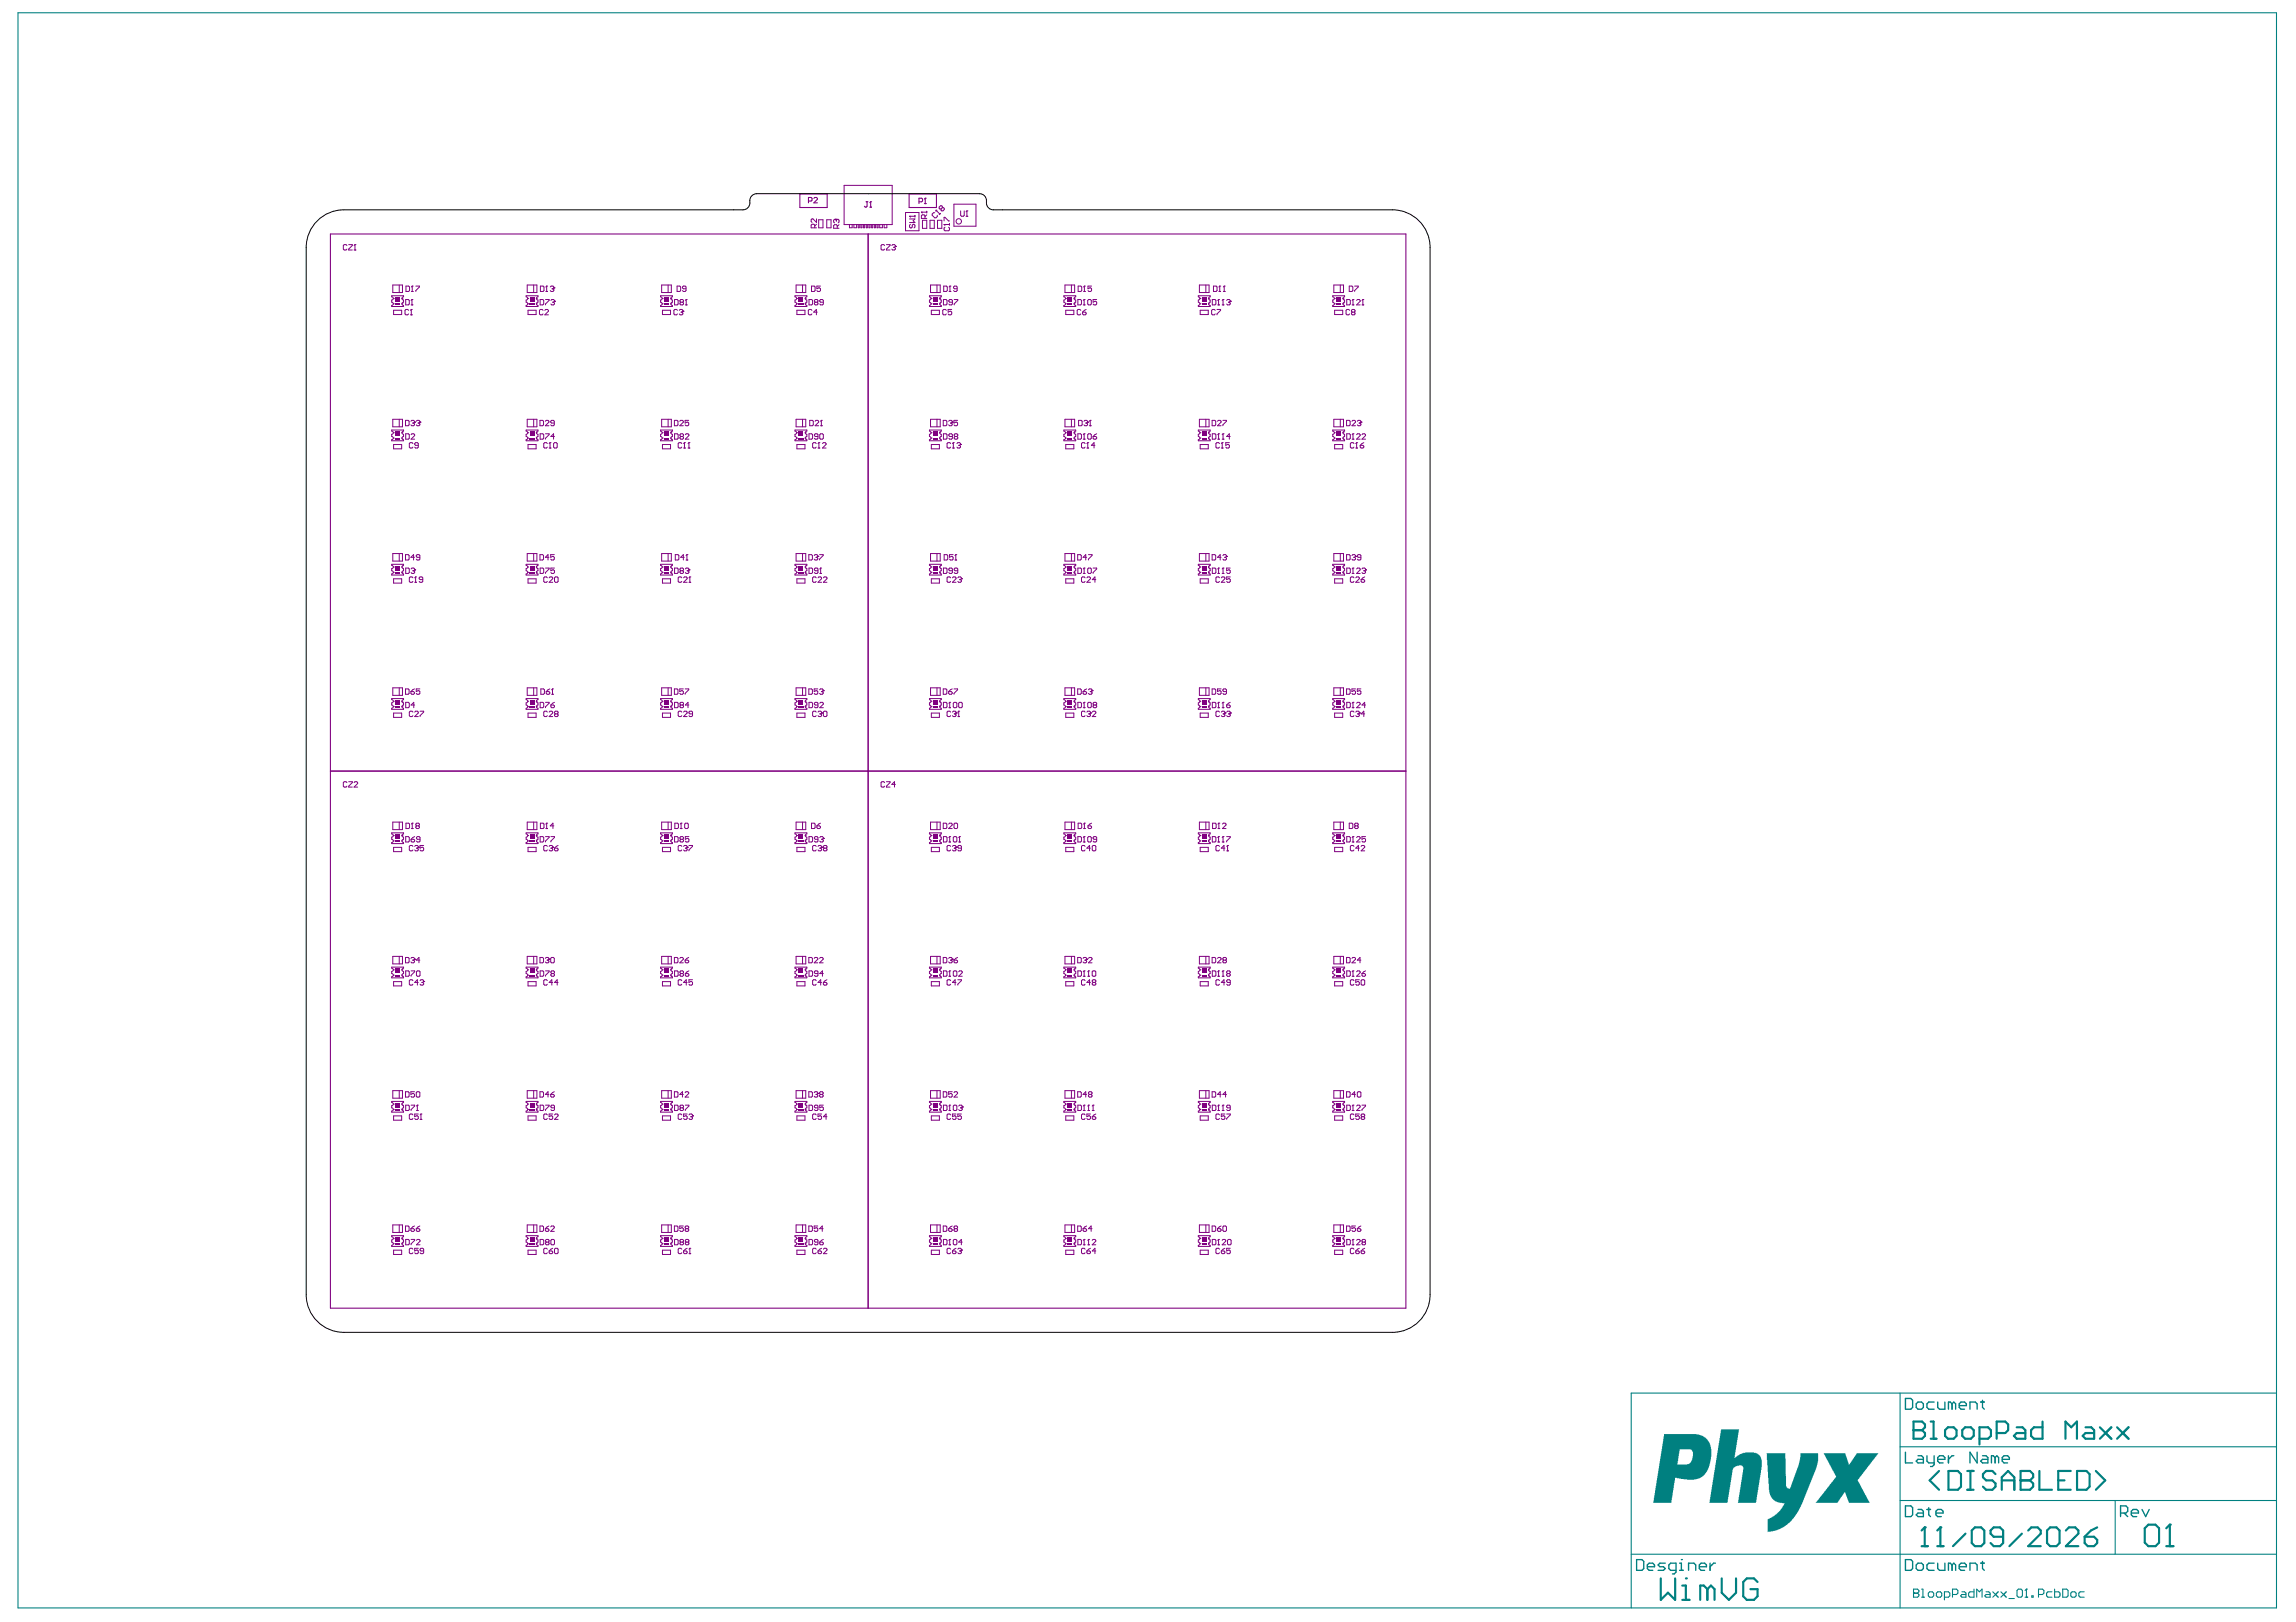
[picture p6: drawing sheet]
<svg xmlns="http://www.w3.org/2000/svg" width="297mm" height="210mm" viewBox="0 0 297 210" stroke-linecap="round" stroke-linejoin="round" font-family="sans-serif">
<path d="M42.7 30.3h139.2v139h-139.2zM103.5 25.1h3.5v1.8h-3.5zM112.3 30.3v139M117.6 25.1h3.5v1.8h-3.5zM42.7 99.8h139.2" fill="none" stroke="#800080" stroke-width=".14"/>
<g fill="none" stroke="#800080" stroke-width=".13">
<path d="M50.7 38.4v-.1h1.5v.1M50.7 39.5v.2h1.5v-.2M50.7 38.8v.3M50.8 36.9h1.3v1h-1.3zM50.9 39.3h.1M50.9 38.6h.1M51.7 36.9v1M52 38.6h.1M52 39.3h.1M52.2 38.8v.3M68.1 38.4v-.1h1.5v.1M68.1 39.5v.2h1.5v-.2"/>
<path d="M68.1 38.8v.3M68.2 36.9h1.3v1h-1.3zM68.3 39.3h.1M68.3 38.6h.1M69 36.9v1M69.4 38.6h.1M69.4 39.3h.1M69.6 38.8v.3M85.5 38.4v-.1h1.5v.1M85.5 39.5v.2h1.5v-.2M85.5 38.8v.3M85.6 36.9h1.3v1h-1.3z"/>
<path d="M85.7 39.3h.1M85.7 38.6h.1M86.4 36.9v1M86.8 38.6h.1M86.8 39.3h.1M87 38.8v.3M102.9 38.4v-.1h1.5v.1M102.9 39.5v.2h1.5v-.2M102.9 38.8v.3M103 36.9h1.2v1h-1.2zM103.1 39.3h.1M103.1 38.6h.1"/>
<path d="M103.8 36.9v1M104.2 38.6h.1M104.2 39.3h.1M104.4 38.8v.3M105.9 28.4h.6v1.1h-.6zM107 28.4h.5v1.1h-.5zM109.2 24h6.2v5.1h-6.2zM109.9 29.1v.4h.3v-.4M110.5 29.1v.4h.3v-.4M111 29.1v.4h.2v-.4M111.4 29.1v.4h.1v-.4M111.7 29.1v.4h.2v-.4"/>
<path d="M112.1 29.1v.4h.1v-.4M112.4 29.1v.4h.2v-.4M112.8 29.1v.4h.1v-.4M113.1 29.1v.4h.2v-.4M113.5 29.1v.4h.1v-.4M113.8 29.1v.4h.4v-.4M114.4 29.1v.4h.3v-.4M117.1 27.5h1.8v2.4h-1.8zM119.3 28.5h.6v1.1h-.6zM120.2 38.4v-.1h1.6v.1M120.2 39.5v.2h1.6v-.2M120.2 38.8v.3"/>
<path d="M120.3 28.5h.6v1.1h-.6zM120.4 36.9h1.2v1h-1.2zM120.5 39.3h.1M120.5 38.6h.1M121.2 36.9v1M121.3 28.5h.5v1.1h-.5zM121.6 38.6h.1M121.6 39.3h.1M121.8 38.8v.3M123.4 26.4h2.9v2.9h-2.9zM137.6 38.4v-.1h1.6v.1M137.6 39.5v.2h1.6v-.2"/>
<path d="M137.6 38.8v.3M137.8 36.9h1.2v1h-1.2zM137.8 39.3h.1M137.8 38.6h.1M138.6 36.9v1M139 38.6h.1M139 39.3h.1M139.2 38.8v.3M155 38.4v-.1h1.6v.1M155 39.5v.2h1.6v-.2M155 38.8v.3M155.2 36.9h1.2v1h-1.2z"/>
<path d="M155.2 39.3h.1M155.2 38.6h.1M156 36.9v1M156.4 38.6h.1M156.4 39.3h.1M156.6 38.8v.3M172.4 38.4v-.1h1.6v.1M172.4 39.5v.2h1.6v-.2M172.4 38.8v.3M172.6 36.9h1.2v1h-1.2zM172.6 39.3h.1M172.6 38.6h.1"/>
<path d="M173.4 36.9v1M173.7 38.6h.1M173.7 39.3h.1M174 38.8v.3M50.7 55.8v-.1h1.5v.1M50.7 56.9v.1h1.5v-.1M50.7 56.2v.3M50.8 54.3h1.3v.9h-1.3zM50.9 56.7h.1M50.9 56h.1M50.9 40.2h1.1v.5h-1.1zM50.9 57.5h1.1v.6h-1.1z"/>
<path d="M51.7 54.3v.9M52 56h.1M52 56.7h.1M52.2 56.2v.3M68.1 55.8v-.1h1.5v.1M68.1 56.9v.1h1.5v-.1M68.1 56.2v.3M68.2 54.3h1.3v.9h-1.3zM68.3 56.7h.1M68.3 56h.1M68.3 40.2h1.1v.5h-1.1zM68.3 57.5h1.1v.6h-1.1z"/>
<path d="M69 54.3v.9M69.4 56h.1M69.4 56.7h.1M69.6 56.2v.3M85.5 55.8v-.1h1.5v.1M85.5 56.9v.1h1.5v-.1M85.5 56.2v.3M85.6 54.3h1.3v.9h-1.3zM85.7 56.7h.1M85.7 56h.1M85.7 40.2h1v.5h-1zM85.7 57.5h1v.6h-1z"/>
<path d="M86.4 54.3v.9M86.8 56h.1M86.8 56.7h.1M87 56.2v.3M102.9 55.8v-.1h1.5v.1M102.9 56.9v.1h1.5v-.1M102.9 56.2v.3M103 54.3h1.2v.9h-1.2zM103.1 56.7h.1M103.1 56h.1M103.1 40.2h1v.5h-1zM103.1 57.5h1v.6h-1z"/>
<path d="M103.8 54.3v.9M104.2 56h.1M104.2 56.7h.1M104.4 56.2v.3M120.2 55.8v-.1h1.6v.1M120.2 56.9v.1h1.6v-.1M120.2 56.2v.3M120.4 54.3h1.2v.9h-1.2zM120.5 56.7h.1M120.5 56h.1M120.5 40.2h1v.5h-1zM120.5 57.5h1v.6h-1z"/>
<path d="M121.2 54.3v.9M121.6 56h.1M121.6 56.7h.1M121.8 56.2v.3M137.6 55.8v-.1h1.6v.1M137.6 56.9v.1h1.6v-.1M137.6 56.2v.3M137.8 54.3h1.2v.9h-1.2zM137.8 56.7h.1M137.8 56h.1M137.9 40.2h1v.5h-1zM137.9 57.5h1v.6h-1z"/>
<path d="M138.6 54.3v.9M139 56h.1M139 56.7h.1M139.2 56.2v.3M155 55.8v-.1h1.6v.1M155 56.9v.1h1.6v-.1M155 56.2v.3M155.2 54.3h1.2v.9h-1.2zM155.2 56.7h.1M155.2 56h.1M155.3 40.2h1v.5h-1zM155.3 57.5h1v.6h-1z"/>
<path d="M156 54.3v.9M156.4 56h.1M156.4 56.7h.1M156.6 56.2v.3M172.4 55.8v-.1h1.6v.1M172.4 56.9v.1h1.6v-.1M172.4 56.2v.3M172.6 54.3h1.2v.9h-1.2zM172.6 56.7h.1M172.6 56h.1M172.7 40.2h1v.5h-1zM172.7 57.5h1v.6h-1z"/>
<path d="M173.4 54.3v.9M173.7 56h.1M173.7 56.7h.1M174 56.2v.3M50.7 73.2v-.2h1.5v.2M50.7 74.3v.1h1.5v-.1M50.7 73.6v.3M50.8 71.6h1.3v1h-1.3zM50.9 74.1h.1M50.9 73.4h.1M50.9 74.9h1.1v.6h-1.1zM51.7 71.6v1"/>
<path d="M52 73.4h.1M52 74.1h.1M52.2 73.6v.3M68.1 73.2v-.2h1.5v.2M68.1 74.3v.1h1.5v-.1M68.1 73.6v.3M68.2 71.6h1.3v1h-1.3zM68.3 74.1h.1M68.3 73.4h.1M68.3 74.9h1.1v.6h-1.1zM69 71.6v1M69.4 73.4h.1"/>
<path d="M69.4 74.1h.1M69.6 73.6v.3M85.5 73.2v-.2h1.5v.2M85.5 74.3v.1h1.5v-.1M85.5 73.6v.3M85.6 71.6h1.3v1h-1.3zM85.7 74.1h.1M85.7 73.4h.1M85.7 74.9h1v.6h-1zM86.4 71.6v1M86.8 73.4h.1M86.8 74.1h.1"/>
<path d="M87 73.6v.3M102.9 73.2v-.2h1.5v.2M102.9 74.3v.1h1.5v-.1M102.9 73.6v.3M103 71.6h1.2v1h-1.2zM103.1 74.1h.1M103.1 73.4h.1M103.1 74.9h1v.6h-1zM103.8 71.6v1M104.2 73.4h.1M104.2 74.1h.1M104.4 73.6v.3"/>
<path d="M120.2 73.2v-.2h1.6v.2M120.2 74.3v.1h1.6v-.1M120.2 73.6v.3M120.4 71.6h1.2v1h-1.2zM120.5 74.1h.1M120.5 73.4h.1M120.5 74.9h1v.6h-1zM121.2 71.6v1M121.6 73.4h.1M121.6 74.1h.1M121.8 73.6v.3M137.6 73.2v-.2h1.6v.2"/>
<path d="M137.6 74.3v.1h1.6v-.1M137.6 73.6v.3M137.8 71.6h1.2v1h-1.2zM137.8 74.1h.1M137.8 73.4h.1M137.9 74.9h1v.6h-1zM138.6 71.6v1M139 73.4h.1M139 74.1h.1M139.2 73.6v.3M155 73.2v-.2h1.6v.2M155 74.3v.1h1.6v-.1"/>
<path d="M155 73.6v.3M155.2 71.6h1.2v1h-1.2zM155.2 74.1h.1M155.2 73.4h.1M155.3 74.9h1v.6h-1zM156 71.6v1M156.4 73.4h.1M156.4 74.1h.1M156.6 73.6v.3M172.4 73.2v-.2h1.6v.2M172.4 74.3v.1h1.6v-.1M172.4 73.6v.3"/>
<path d="M172.6 71.6h1.2v1h-1.2zM172.6 74.1h.1M172.6 73.4h.1M172.7 74.9h1v.6h-1zM173.4 71.6v1M173.7 73.4h.1M173.7 74.1h.1M174 73.6v.3M50.7 90.5v-.1h1.5v.1M50.7 91.7v.1h1.5v-.1M50.7 91v.2M50.8 89h1.3v1h-1.3z"/>
<path d="M50.9 91.4h.1M50.9 90.8h.1M50.9 92.3h1.1v.5h-1.1zM51.7 89v1M52 90.8h.1M52 91.4h.1M52.2 91v.2M68.1 90.5v-.1h1.5v.1M68.1 91.7v.1h1.5v-.1M68.1 91v.2M68.2 89h1.3v1h-1.3zM68.3 91.4h.1"/>
<path d="M68.3 90.8h.1M68.3 92.3h1.1v.5h-1.1zM69 89v1M69.4 90.8h.1M69.4 91.4h.1M69.6 91v.2M85.5 90.5v-.1h1.5v.1M85.5 91.7v.1h1.5v-.1M85.5 91v.2M85.6 89h1.3v1h-1.3zM85.7 91.4h.1M85.7 90.8h.1"/>
<path d="M85.7 92.3h1v.5h-1zM86.4 89v1M86.8 90.8h.1M86.8 91.4h.1M87 91v.2M102.9 90.5v-.1h1.5v.1M102.9 91.7v.1h1.5v-.1M102.9 91v.2M103 89h1.2v1h-1.2zM103.1 91.4h.1M103.1 90.8h.1M103.1 92.3h1v.5h-1z"/>
<path d="M103.8 89v1M104.2 90.8h.1M104.2 91.4h.1M104.4 91v.2M120.2 90.5v-.1h1.6v.1M120.2 91.7v.1h1.6v-.1M120.2 91v.2M120.4 89h1.2v1h-1.2zM120.5 91.4h.1M120.5 90.8h.1M120.5 92.3h1v.5h-1zM121.2 89v1"/>
<path d="M121.6 90.8h.1M121.6 91.4h.1M121.8 91v.2M137.6 90.5v-.1h1.6v.1M137.6 91.7v.1h1.6v-.1M137.6 91v.2M137.8 89h1.2v1h-1.2zM137.8 91.4h.1M137.8 90.8h.1M137.9 92.3h1v.5h-1zM138.6 89v1M139 90.8h.1"/>
<path d="M139 91.4h.1M139.2 91v.2M155 90.5v-.1h1.6v.1M155 91.7v.1h1.6v-.1M155 91v.2M155.2 89h1.2v1h-1.2zM155.2 91.4h.1M155.2 90.8h.1M155.3 92.3h1v.5h-1zM156 89v1M156.4 90.8h.1M156.4 91.4h.1"/>
<path d="M156.6 91v.2M172.4 90.5v-.1h1.6v.1M172.4 91.7v.1h1.6v-.1M172.4 91v.2M172.6 89h1.2v1h-1.2zM172.6 91.4h.1M172.6 90.8h.1M172.7 92.3h1v.5h-1zM173.4 89v1M173.7 90.8h.1M173.7 91.4h.1M174 91v.2"/>
<path d="M50.7 107.9v-.1h1.5v.1M50.7 109v.2h1.5v-.2M50.7 108.3v.3M50.8 106.4h1.3v1h-1.3zM50.9 108.8h.1M50.9 108.1h.1M50.9 109.7h1.1v.5h-1.1zM51.7 106.4v1M52 108.1h.1M52 108.8h.1M52.2 108.3v.3M68.1 107.9v-.1h1.5v.1"/>
<path d="M68.1 109v.2h1.5v-.2M68.1 108.3v.3M68.2 106.4h1.3v1h-1.3zM68.3 108.8h.1M68.3 108.1h.1M68.3 109.7h1.1v.5h-1.1zM69 106.4v1M69.4 108.1h.1M69.4 108.8h.1M69.6 108.3v.3M85.5 107.9v-.1h1.5v.1M85.5 109v.2h1.5v-.2"/>
<path d="M85.5 108.3v.3M85.6 106.4h1.3v1h-1.3zM85.7 108.8h.1M85.7 108.1h.1M85.7 109.7h1v.5h-1zM86.4 106.4v1M86.8 108.1h.1M86.8 108.8h.1M87 108.3v.3M102.9 107.9v-.1h1.5v.1M102.9 109v.2h1.5v-.2M102.9 108.3v.3"/>
<path d="M103 106.4h1.2v1h-1.2zM103.1 108.8h.1M103.1 108.1h.1M103.1 109.7h1v.5h-1zM103.8 106.4v1M104.2 108.1h.1M104.2 108.8h.1M104.4 108.3v.3M120.2 107.9v-.1h1.6v.1M120.2 109v.2h1.6v-.2M120.2 108.3v.3M120.4 106.4h1.2v1h-1.2z"/>
<path d="M120.5 108.8h.1M120.5 108.1h.1M120.5 109.7h1v.5h-1zM121.2 106.4v1M121.6 108.1h.1M121.6 108.8h.1M121.8 108.3v.3M137.6 107.9v-.1h1.6v.1M137.6 109v.2h1.6v-.2M137.6 108.3v.3M137.8 106.4h1.2v1h-1.2zM137.8 108.8h.1"/>
<path d="M137.8 108.1h.1M137.9 109.7h1v.5h-1zM138.6 106.4v1M139 108.1h.1M139 108.8h.1M139.2 108.3v.3M155 107.9v-.1h1.6v.1M155 109v.2h1.6v-.2M155 108.3v.3M155.2 106.4h1.2v1h-1.2zM155.2 108.8h.1M155.2 108.1h.1"/>
<path d="M155.3 109.7h1v.5h-1zM156 106.4v1M156.4 108.1h.1M156.4 108.8h.1M156.6 108.3v.3M172.4 107.9v-.1h1.6v.1M172.4 109v.2h1.6v-.2M172.4 108.3v.3M172.6 106.4h1.2v1h-1.2zM172.6 108.8h.1M172.6 108.1h.1M172.7 109.7h1v.5h-1z"/>
<path d="M173.4 106.4v1M173.7 108.1h.1M173.7 108.8h.1M174 108.3v.3M50.7 125.3v-.1h1.5v.1M50.7 126.4v.1h1.5v-.1M50.7 125.7v.3M50.8 123.8h1.3v.9h-1.3zM50.9 126.2h.1M50.9 125.5h.1M50.9 127h1.1v.6h-1.1zM51.7 123.8v.9"/>
<path d="M52 125.5h.1M52 126.2h.1M52.2 125.7v.3M68.1 125.3v-.1h1.5v.1M68.1 126.4v.1h1.5v-.1M68.1 125.7v.3M68.2 123.8h1.3v.9h-1.3zM68.3 126.2h.1M68.3 125.5h.1M68.3 127h1.1v.6h-1.1zM69 123.8v.9M69.4 125.5h.1"/>
<path d="M69.4 126.2h.1M69.6 125.7v.3M85.5 125.3v-.1h1.5v.1M85.5 126.4v.1h1.5v-.1M85.5 125.7v.3M85.6 123.8h1.3v.9h-1.3zM85.7 126.2h.1M85.7 125.5h.1M85.7 127h1v.6h-1zM86.4 123.8v.9M86.8 125.5h.1M86.8 126.2h.1"/>
<path d="M87 125.7v.3M102.9 125.3v-.1h1.5v.1M102.9 126.4v.1h1.5v-.1M102.9 125.7v.3M103 123.8h1.2v.9h-1.2zM103.1 126.2h.1M103.1 125.5h.1M103.1 127h1v.6h-1zM103.8 123.8v.9M104.2 125.5h.1M104.2 126.2h.1M104.4 125.7v.3"/>
<path d="M120.2 125.3v-.1h1.6v.1M120.2 126.4v.1h1.6v-.1M120.2 125.7v.3M120.4 123.8h1.2v.9h-1.2zM120.5 126.2h.1M120.5 125.5h.1M120.5 127h1v.6h-1zM121.2 123.8v.9M121.6 125.5h.1M121.6 126.2h.1M121.8 125.7v.3M137.6 125.3v-.1h1.6v.1"/>
<path d="M137.6 126.4v.1h1.6v-.1M137.6 125.7v.3M137.8 123.8h1.2v.9h-1.2zM137.8 126.2h.1M137.8 125.5h.1M137.9 127h1v.6h-1zM138.6 123.8v.9M139 125.5h.1M139 126.2h.1M139.2 125.7v.3M155 125.3v-.1h1.6v.1M155 126.4v.1h1.6v-.1"/>
<path d="M155 125.7v.3M155.2 123.8h1.2v.9h-1.2zM155.2 126.2h.1M155.2 125.5h.1M155.3 127h1v.6h-1zM156 123.8v.9M156.4 125.5h.1M156.4 126.2h.1M156.6 125.7v.3M172.4 125.3v-.1h1.6v.1M172.4 126.4v.1h1.6v-.1M172.4 125.7v.3"/>
<path d="M172.6 123.8h1.2v.9h-1.2zM172.6 126.2h.1M172.6 125.5h.1M172.7 127h1v.6h-1zM173.4 123.8v.9M173.7 125.5h.1M173.7 126.2h.1M174 125.7v.3M50.7 142.7v-.2h1.5v.2M50.7 143.8v.1h1.5v-.1M50.7 143.1v.3M50.8 158.5h1.3v1h-1.3z"/>
<path d="M50.8 141.1h1.3v1h-1.3zM50.9 143.6h.1M50.9 142.9h.1M50.9 144.4h1.1v.6h-1.1zM51.7 141.1v1M51.7 158.5v1M52 142.9h.1M52 143.6h.1M52.2 143.1v.3M68.1 142.7v-.2h1.5v.2M68.1 143.8v.1h1.5v-.1M68.1 143.1v.3"/>
<path d="M68.2 158.5h1.3v1h-1.3zM68.2 141.1h1.3v1h-1.3zM68.3 143.6h.1M68.3 142.9h.1M68.3 144.4h1.1v.6h-1.1zM69 141.1v1M69 158.5v1M69.4 142.9h.1M69.4 143.6h.1M69.6 143.1v.3M85.5 142.7v-.2h1.5v.2M85.5 143.8v.1h1.5v-.1"/>
<path d="M85.5 143.1v.3M85.6 158.5h1.3v1h-1.3zM85.6 141.1h1.3v1h-1.3zM85.7 143.6h.1M85.7 142.9h.1M85.7 144.4h1v.6h-1zM86.4 141.1v1M86.4 158.5v1M86.8 142.9h.1M86.8 143.6h.1M87 143.1v.3M102.9 142.7v-.2h1.5v.2"/>
<path d="M102.9 143.8v.1h1.5v-.1M102.9 143.1v.3M103 158.5h1.2v1h-1.2zM103 141.1h1.2v1h-1.2zM103.1 143.6h.1M103.1 142.9h.1M103.1 144.4h1v.6h-1zM103.8 141.1v1M103.8 158.5v1M104.2 142.9h.1M104.2 143.6h.1M104.4 143.1v.3"/>
<path d="M120.2 142.7v-.2h1.6v.2M120.2 143.8v.1h1.6v-.1M120.2 143.1v.3M120.4 141.1h1.2v1h-1.2zM120.4 158.5h1.2v1h-1.2zM120.5 143.6h.1M120.5 142.9h.1M120.5 144.4h1v.6h-1zM121.2 141.1v1M121.2 158.5v1M121.6 142.9h.1M121.6 143.6h.1"/>
<path d="M121.8 143.1v.3M137.6 142.7v-.2h1.6v.2M137.6 143.8v.1h1.6v-.1M137.6 143.1v.3M137.8 158.5h1.2v1h-1.2zM137.8 141.1h1.2v1h-1.2zM137.8 143.6h.1M137.8 142.9h.1M137.9 144.4h1v.6h-1zM138.6 141.1v1M138.6 158.5v1M139 142.9h.1"/>
<path d="M139 143.6h.1M139.2 143.1v.3M155 142.7v-.2h1.6v.2M155 143.8v.1h1.6v-.1M155 143.1v.3M155.2 158.5h1.2v1h-1.2zM155.2 141.1h1.2v1h-1.2zM155.2 143.6h.1M155.2 142.9h.1M155.3 144.4h1v.6h-1zM156 141.1v1M156 158.5v1"/>
<path d="M156.4 142.9h.1M156.4 143.6h.1M156.6 143.1v.3M172.4 142.7v-.2h1.6v.2M172.4 143.8v.1h1.6v-.1M172.4 143.1v.3M172.6 158.5h1.2v1h-1.2zM172.6 141.1h1.2v1h-1.2zM172.6 143.6h.1M172.6 142.9h.1M172.7 144.4h1v.6h-1zM173.4 141.1v1"/>
<path d="M173.4 158.5v1M173.7 142.9h.1M173.7 143.6h.1M174 143.1v.3M50.7 160v-.1h1.5v.1M50.7 161.2v.1h1.5v-.1M50.7 160.5v.2M50.9 161h.1M50.9 160.3h.1M50.9 161.8h1.1v.5h-1.1zM52 160.3h.1M52 161h.1"/>
<path d="M52.2 160.5v.2M68.1 160v-.1h1.5v.1M68.1 161.2v.1h1.5v-.1M68.1 160.5v.2M68.3 161h.1M68.3 160.3h.1M68.3 161.8h1.1v.5h-1.1zM69.4 160.3h.1M69.4 161h.1M69.6 160.5v.2M85.5 160v-.1h1.5v.1M85.5 161.2v.1h1.5v-.1"/>
<path d="M85.5 160.5v.2M85.7 161h.1M85.7 160.3h.1M85.7 161.8h1v.5h-1zM86.8 160.3h.1M86.8 161h.1M87 160.5v.2M102.9 160v-.1h1.5v.1M102.9 161.2v.1h1.5v-.1M102.9 160.5v.2M103.1 161h.1M103.1 160.3h.1"/>
<path d="M103.1 161.8h1v.5h-1zM104.2 160.3h.1M104.2 161h.1M104.4 160.5v.2M120.2 160v-.1h1.6v.1M120.2 161.2v.1h1.6v-.1M120.2 160.5v.2M120.5 161h.1M120.5 160.3h.1M120.5 161.8h1v.5h-1zM121.6 160.3h.1M121.6 161h.1"/>
<path d="M121.8 160.5v.2M137.6 160v-.1h1.6v.1M137.6 161.2v.1h1.6v-.1M137.6 160.5v.2M137.8 161h.1M137.8 160.3h.1M137.9 161.8h1v.5h-1zM139 160.3h.1M139 161h.1M139.2 160.5v.2M155 160v-.1h1.6v.1M155 161.2v.1h1.6v-.1"/>
<path d="M155 160.5v.2M155.2 161h.1M155.2 160.3h.1M155.3 161.8h1v.5h-1zM156.4 160.3h.1M156.4 161h.1M156.6 160.5v.2M172.4 160v-.1h1.6v.1M172.4 161.2v.1h1.6v-.1M172.4 160.5v.2M172.6 161h.1M172.6 160.3h.1"/>
<path d="M172.7 161.8h1v.5h-1zM173.7 160.3h.1M173.7 161h.1M174 160.5v.2"/>
</g>
<g fill="#800080">
<path d="M172.9 160.1h.6v.6h-.6z" fill-rule="evenodd"/>
<path d="M172.9 161h.1v.1h-.1z" fill-rule="evenodd"/>
<path d="M173.1 161h.2v.1h-.2z" fill-rule="evenodd"/>
<path d="M173.3 161h.2v.1h-.2z" fill-rule="evenodd"/>
<path d="M172.9 142.7h.6v.6h-.6z" fill-rule="evenodd"/>
<path d="M172.9 143.6h.1v.1h-.1z" fill-rule="evenodd"/>
<path d="M173.1 143.6h.2v.1h-.2z" fill-rule="evenodd"/>
<path d="M173.3 143.6h.2v.1h-.2z" fill-rule="evenodd"/>
<path d="M172.9 125.4h.6v.5h-.6z" fill-rule="evenodd"/>
<path d="M172.9 126.2h.1v.1h-.1z" fill-rule="evenodd"/>
<path d="M173.1 126.2h.2v.1h-.2z" fill-rule="evenodd"/>
<path d="M173.3 126.2h.2v.1h-.2z" fill-rule="evenodd"/>
<path d="M172.9 108h.6v.5h-.6z" fill-rule="evenodd"/>
<path d="M172.9 108.8h.1v.2h-.1z" fill-rule="evenodd"/>
<path d="M173.1 108.8h.2v.2h-.2z" fill-rule="evenodd"/>
<path d="M173.3 108.8h.2v.2h-.2z" fill-rule="evenodd"/>
<path d="M172.9 90.6h.6v.6h-.6z" fill-rule="evenodd"/>
<path d="M172.9 91.4h.1v.2h-.1z" fill-rule="evenodd"/>
<path d="M173.1 91.4h.2v.2h-.2z" fill-rule="evenodd"/>
<path d="M173.3 91.4h.2v.2h-.2z" fill-rule="evenodd"/>
<path d="M172.9 73.2h.6v.6h-.6z" fill-rule="evenodd"/>
<path d="M172.9 74.1h.1v.1h-.1z" fill-rule="evenodd"/>
<path d="M173.1 74.1h.2v.1h-.2z" fill-rule="evenodd"/>
<path d="M173.3 74.1h.2v.1h-.2z" fill-rule="evenodd"/>
<path d="M172.9 55.9h.6v.5h-.6z" fill-rule="evenodd"/>
<path d="M172.9 56.7h.1v.1h-.1z" fill-rule="evenodd"/>
<path d="M173.1 56.7h.2v.1h-.2z" fill-rule="evenodd"/>
<path d="M173.3 56.7h.2v.1h-.2z" fill-rule="evenodd"/>
<path d="M172.9 38.5h.6v.5h-.6z" fill-rule="evenodd"/>
<path d="M172.9 39.3h.1v.2h-.1z" fill-rule="evenodd"/>
<path d="M173.1 39.3h.2v.2h-.2z" fill-rule="evenodd"/>
<path d="M173.3 39.3h.2v.2h-.2z" fill-rule="evenodd"/>
<path d="M155.5 160.1h.6v.6h-.6z" fill-rule="evenodd"/>
<path d="M155.5 161h.2v.1h-.2z" fill-rule="evenodd"/>
<path d="M155.7 161h.2v.1h-.2z" fill-rule="evenodd"/>
<path d="M155.9 161h.2v.1h-.2z" fill-rule="evenodd"/>
<path d="M155.5 142.7h.6v.6h-.6z" fill-rule="evenodd"/>
<path d="M155.5 143.6h.2v.1h-.2z" fill-rule="evenodd"/>
<path d="M155.7 143.6h.2v.1h-.2z" fill-rule="evenodd"/>
<path d="M155.9 143.6h.2v.1h-.2z" fill-rule="evenodd"/>
<path d="M155.5 125.4h.6v.5h-.6z" fill-rule="evenodd"/>
<path d="M155.5 126.2h.2v.1h-.2z" fill-rule="evenodd"/>
<path d="M155.7 126.2h.2v.1h-.2z" fill-rule="evenodd"/>
<path d="M155.9 126.2h.2v.1h-.2z" fill-rule="evenodd"/>
<path d="M155.5 108h.6v.5h-.6z" fill-rule="evenodd"/>
<path d="M155.5 108.8h.2v.2h-.2z" fill-rule="evenodd"/>
<path d="M155.7 108.8h.2v.2h-.2z" fill-rule="evenodd"/>
<path d="M155.9 108.8h.2v.2h-.2z" fill-rule="evenodd"/>
<path d="M155.5 90.6h.6v.6h-.6z" fill-rule="evenodd"/>
<path d="M155.5 91.4h.2v.2h-.2z" fill-rule="evenodd"/>
<path d="M155.7 91.4h.2v.2h-.2z" fill-rule="evenodd"/>
<path d="M155.9 91.4h.2v.2h-.2z" fill-rule="evenodd"/>
<path d="M155.5 73.2h.6v.6h-.6z" fill-rule="evenodd"/>
<path d="M155.5 74.1h.2v.1h-.2z" fill-rule="evenodd"/>
<path d="M155.7 74.1h.2v.1h-.2z" fill-rule="evenodd"/>
<path d="M155.9 74.1h.2v.1h-.2z" fill-rule="evenodd"/>
<path d="M155.5 55.9h.6v.5h-.6z" fill-rule="evenodd"/>
<path d="M155.5 56.7h.2v.1h-.2z" fill-rule="evenodd"/>
<path d="M155.7 56.7h.2v.1h-.2z" fill-rule="evenodd"/>
<path d="M155.9 56.7h.2v.1h-.2z" fill-rule="evenodd"/>
<path d="M155.5 38.5h.6v.5h-.6z" fill-rule="evenodd"/>
<path d="M155.5 39.3h.2v.2h-.2z" fill-rule="evenodd"/>
<path d="M155.7 39.3h.2v.2h-.2z" fill-rule="evenodd"/>
<path d="M155.9 39.3h.2v.2h-.2z" fill-rule="evenodd"/>
<path d="M138.1 160.1h.6v.6h-.6z" fill-rule="evenodd"/>
<path d="M138.1 161h.2v.1h-.2z" fill-rule="evenodd"/>
<path d="M138.3 161h.2v.1h-.2z" fill-rule="evenodd"/>
<path d="M138.5 161h.2v.1h-.2z" fill-rule="evenodd"/>
<path d="M138.1 142.7h.6v.6h-.6z" fill-rule="evenodd"/>
<path d="M138.1 143.6h.2v.1h-.2z" fill-rule="evenodd"/>
<path d="M138.3 143.6h.2v.1h-.2z" fill-rule="evenodd"/>
<path d="M138.5 143.6h.2v.1h-.2z" fill-rule="evenodd"/>
<path d="M138.1 125.4h.6v.5h-.6z" fill-rule="evenodd"/>
<path d="M138.1 126.2h.2v.1h-.2z" fill-rule="evenodd"/>
<path d="M138.3 126.2h.2v.1h-.2z" fill-rule="evenodd"/>
<path d="M138.5 126.2h.2v.1h-.2z" fill-rule="evenodd"/>
<path d="M138.1 108h.6v.5h-.6z" fill-rule="evenodd"/>
<path d="M138.1 108.8h.2v.2h-.2z" fill-rule="evenodd"/>
<path d="M138.3 108.8h.2v.2h-.2z" fill-rule="evenodd"/>
<path d="M138.5 108.8h.2v.2h-.2z" fill-rule="evenodd"/>
<path d="M138.1 90.6h.6v.6h-.6z" fill-rule="evenodd"/>
<path d="M138.1 91.4h.2v.2h-.2z" fill-rule="evenodd"/>
<path d="M138.3 91.4h.2v.2h-.2z" fill-rule="evenodd"/>
<path d="M138.5 91.4h.2v.2h-.2z" fill-rule="evenodd"/>
<path d="M138.1 73.2h.6v.6h-.6z" fill-rule="evenodd"/>
<path d="M138.1 74.1h.2v.1h-.2z" fill-rule="evenodd"/>
<path d="M138.3 74.1h.2v.1h-.2z" fill-rule="evenodd"/>
<path d="M138.5 74.1h.2v.1h-.2z" fill-rule="evenodd"/>
<path d="M138.1 55.9h.6v.5h-.6z" fill-rule="evenodd"/>
<path d="M138.1 56.7h.2v.1h-.2z" fill-rule="evenodd"/>
<path d="M138.3 56.7h.2v.1h-.2z" fill-rule="evenodd"/>
<path d="M138.5 56.7h.2v.1h-.2z" fill-rule="evenodd"/>
<path d="M138.1 38.5h.6v.5h-.6z" fill-rule="evenodd"/>
<path d="M138.1 39.3h.2v.2h-.2z" fill-rule="evenodd"/>
<path d="M138.3 39.3h.2v.2h-.2z" fill-rule="evenodd"/>
<path d="M138.5 39.3h.2v.2h-.2z" fill-rule="evenodd"/>
<path d="M120.7 160.1h.6v.6h-.6z" fill-rule="evenodd"/>
<path d="M120.7 161h.2v.1h-.2z" fill-rule="evenodd"/>
<path d="M120.9 161h.2v.1h-.2z" fill-rule="evenodd"/>
<path d="M121.1 161h.2v.1h-.2z" fill-rule="evenodd"/>
<path d="M120.7 142.7h.6v.6h-.6z" fill-rule="evenodd"/>
<path d="M120.7 143.6h.2v.1h-.2z" fill-rule="evenodd"/>
<path d="M120.9 143.6h.2v.1h-.2z" fill-rule="evenodd"/>
<path d="M121.1 143.6h.2v.1h-.2z" fill-rule="evenodd"/>
<path d="M120.7 125.4h.6v.5h-.6z" fill-rule="evenodd"/>
<path d="M120.7 126.2h.2v.1h-.2z" fill-rule="evenodd"/>
<path d="M120.9 126.2h.2v.1h-.2z" fill-rule="evenodd"/>
<path d="M121.1 126.2h.2v.1h-.2z" fill-rule="evenodd"/>
<path d="M120.7 108h.6v.5h-.6z" fill-rule="evenodd"/>
<path d="M120.7 108.8h.2v.2h-.2z" fill-rule="evenodd"/>
<path d="M120.9 108.8h.2v.2h-.2z" fill-rule="evenodd"/>
<path d="M121.1 108.8h.2v.2h-.2z" fill-rule="evenodd"/>
<path d="M120.7 90.6h.6v.6h-.6z" fill-rule="evenodd"/>
<path d="M120.7 91.4h.2v.2h-.2z" fill-rule="evenodd"/>
<path d="M120.9 91.4h.2v.2h-.2z" fill-rule="evenodd"/>
<path d="M121.1 91.4h.2v.2h-.2z" fill-rule="evenodd"/>
<path d="M120.7 73.2h.6v.6h-.6z" fill-rule="evenodd"/>
<path d="M120.7 74.1h.2v.1h-.2z" fill-rule="evenodd"/>
<path d="M120.9 74.1h.2v.1h-.2z" fill-rule="evenodd"/>
<path d="M121.1 74.1h.2v.1h-.2z" fill-rule="evenodd"/>
<path d="M120.7 55.9h.6v.5h-.6z" fill-rule="evenodd"/>
<path d="M120.7 56.7h.2v.1h-.2z" fill-rule="evenodd"/>
<path d="M120.9 56.7h.2v.1h-.2z" fill-rule="evenodd"/>
<path d="M121.1 56.7h.2v.1h-.2z" fill-rule="evenodd"/>
<path d="M120.7 38.5h.6v.5h-.6z" fill-rule="evenodd"/>
<path d="M120.7 39.3h.2v.2h-.2z" fill-rule="evenodd"/>
<path d="M120.9 39.3h.2v.2h-.2z" fill-rule="evenodd"/>
<path d="M121.1 39.3h.2v.2h-.2z" fill-rule="evenodd"/>
<path d="M103.3 160.1h.6v.6h-.6z" fill-rule="evenodd"/>
<path d="M103.3 161h.2v.1h-.2z" fill-rule="evenodd"/>
<path d="M103.5 161h.2v.1h-.2z" fill-rule="evenodd"/>
<path d="M103.8 161h.1v.1h-.1z" fill-rule="evenodd"/>
<path d="M103.3 142.7h.6v.6h-.6z" fill-rule="evenodd"/>
<path d="M103.3 143.6h.2v.1h-.2z" fill-rule="evenodd"/>
<path d="M103.5 143.6h.2v.1h-.2z" fill-rule="evenodd"/>
<path d="M103.8 143.6h.1v.1h-.1z" fill-rule="evenodd"/>
<path d="M103.3 125.4h.6v.5h-.6z" fill-rule="evenodd"/>
<path d="M103.3 126.2h.2v.1h-.2z" fill-rule="evenodd"/>
<path d="M103.5 126.2h.2v.1h-.2z" fill-rule="evenodd"/>
<path d="M103.8 126.2h.1v.1h-.1z" fill-rule="evenodd"/>
<path d="M103.3 108h.6v.5h-.6z" fill-rule="evenodd"/>
<path d="M103.3 108.8h.2v.2h-.2z" fill-rule="evenodd"/>
<path d="M103.5 108.8h.2v.2h-.2z" fill-rule="evenodd"/>
<path d="M103.8 108.8h.1v.2h-.1z" fill-rule="evenodd"/>
<path d="M103.3 90.6h.6v.6h-.6z" fill-rule="evenodd"/>
<path d="M103.3 91.4h.2v.2h-.2z" fill-rule="evenodd"/>
<path d="M103.5 91.4h.2v.2h-.2z" fill-rule="evenodd"/>
<path d="M103.8 91.4h.1v.2h-.1z" fill-rule="evenodd"/>
<path d="M103.3 73.2h.6v.6h-.6z" fill-rule="evenodd"/>
<path d="M103.3 74.1h.2v.1h-.2z" fill-rule="evenodd"/>
<path d="M103.5 74.1h.2v.1h-.2z" fill-rule="evenodd"/>
<path d="M103.8 74.1h.1v.1h-.1z" fill-rule="evenodd"/>
<path d="M103.3 55.9h.6v.5h-.6z" fill-rule="evenodd"/>
<path d="M103.3 56.7h.2v.1h-.2z" fill-rule="evenodd"/>
<path d="M103.5 56.7h.2v.1h-.2z" fill-rule="evenodd"/>
<path d="M103.8 56.7h.1v.1h-.1z" fill-rule="evenodd"/>
<path d="M103.3 38.5h.6v.5h-.6z" fill-rule="evenodd"/>
<path d="M103.3 39.3h.2v.2h-.2z" fill-rule="evenodd"/>
<path d="M103.5 39.3h.2v.2h-.2z" fill-rule="evenodd"/>
<path d="M103.8 39.3h.1v.2h-.1z" fill-rule="evenodd"/>
<path d="M85.9 160.1h.6v.6h-.6z" fill-rule="evenodd"/>
<path d="M85.9 161h.2v.1h-.2z" fill-rule="evenodd"/>
<path d="M86.2 161h.1v.1h-.1z" fill-rule="evenodd"/>
<path d="M86.4 161h.1v.1h-.1z" fill-rule="evenodd"/>
<path d="M85.9 142.7h.6v.6h-.6z" fill-rule="evenodd"/>
<path d="M85.9 143.6h.2v.1h-.2z" fill-rule="evenodd"/>
<path d="M86.2 143.6h.1v.1h-.1z" fill-rule="evenodd"/>
<path d="M86.4 143.6h.1v.1h-.1z" fill-rule="evenodd"/>
<path d="M85.9 125.4h.6v.5h-.6z" fill-rule="evenodd"/>
<path d="M85.9 126.2h.2v.1h-.2z" fill-rule="evenodd"/>
<path d="M86.2 126.2h.1v.1h-.1z" fill-rule="evenodd"/>
<path d="M86.4 126.2h.1v.1h-.1z" fill-rule="evenodd"/>
<path d="M85.9 108h.6v.5h-.6z" fill-rule="evenodd"/>
<path d="M85.9 108.8h.2v.2h-.2z" fill-rule="evenodd"/>
<path d="M86.2 108.8h.1v.2h-.1z" fill-rule="evenodd"/>
<path d="M86.4 108.8h.1v.2h-.1z" fill-rule="evenodd"/>
<path d="M85.9 90.6h.6v.6h-.6z" fill-rule="evenodd"/>
<path d="M85.9 91.4h.2v.2h-.2z" fill-rule="evenodd"/>
<path d="M86.2 91.4h.1v.2h-.1z" fill-rule="evenodd"/>
<path d="M86.4 91.4h.1v.2h-.1z" fill-rule="evenodd"/>
<path d="M85.9 73.2h.6v.6h-.6z" fill-rule="evenodd"/>
<path d="M85.9 74.1h.2v.1h-.2z" fill-rule="evenodd"/>
<path d="M86.2 74.1h.1v.1h-.1z" fill-rule="evenodd"/>
<path d="M86.4 74.1h.1v.1h-.1z" fill-rule="evenodd"/>
<path d="M85.9 55.9h.6v.5h-.6z" fill-rule="evenodd"/>
<path d="M85.9 56.7h.2v.1h-.2z" fill-rule="evenodd"/>
<path d="M86.2 56.7h.1v.1h-.1z" fill-rule="evenodd"/>
<path d="M86.4 56.7h.1v.1h-.1z" fill-rule="evenodd"/>
<path d="M85.9 38.5h.6v.5h-.6z" fill-rule="evenodd"/>
<path d="M85.9 39.3h.2v.2h-.2z" fill-rule="evenodd"/>
<path d="M86.2 39.3h.1v.2h-.1z" fill-rule="evenodd"/>
<path d="M86.4 39.3h.1v.2h-.1z" fill-rule="evenodd"/>
<path d="M68.6 160.1h.5v.6h-.5z" fill-rule="evenodd"/>
<path d="M68.6 161h.1v.1h-.1z" fill-rule="evenodd"/>
<path d="M68.8 161h.1v.1h-.1z" fill-rule="evenodd"/>
<path d="M69 161h.1v.1h-.1z" fill-rule="evenodd"/>
<path d="M68.6 142.7h.5v.6h-.5z" fill-rule="evenodd"/>
<path d="M68.6 143.6h.1v.1h-.1z" fill-rule="evenodd"/>
<path d="M68.8 143.6h.1v.1h-.1z" fill-rule="evenodd"/>
<path d="M69 143.6h.1v.1h-.1z" fill-rule="evenodd"/>
<path d="M68.6 125.4h.5v.5h-.5z" fill-rule="evenodd"/>
<path d="M68.6 126.2h.1v.1h-.1z" fill-rule="evenodd"/>
<path d="M68.8 126.2h.1v.1h-.1z" fill-rule="evenodd"/>
<path d="M69 126.2h.1v.1h-.1z" fill-rule="evenodd"/>
<path d="M68.6 108h.5v.5h-.5z" fill-rule="evenodd"/>
<path d="M68.6 108.8h.1v.2h-.1z" fill-rule="evenodd"/>
<path d="M68.8 108.8h.1v.2h-.1z" fill-rule="evenodd"/>
<path d="M69 108.8h.1v.2h-.1z" fill-rule="evenodd"/>
<path d="M68.6 90.6h.5v.6h-.5z" fill-rule="evenodd"/>
<path d="M68.6 91.4h.1v.2h-.1z" fill-rule="evenodd"/>
<path d="M68.8 91.4h.1v.2h-.1z" fill-rule="evenodd"/>
<path d="M69 91.4h.1v.2h-.1z" fill-rule="evenodd"/>
<path d="M68.6 73.2h.5v.6h-.5z" fill-rule="evenodd"/>
<path d="M68.6 74.1h.1v.1h-.1z" fill-rule="evenodd"/>
<path d="M68.8 74.1h.1v.1h-.1z" fill-rule="evenodd"/>
<path d="M69 74.1h.1v.1h-.1z" fill-rule="evenodd"/>
<path d="M68.6 55.9h.5v.5h-.5z" fill-rule="evenodd"/>
<path d="M68.6 56.7h.1v.1h-.1z" fill-rule="evenodd"/>
<path d="M68.8 56.7h.1v.1h-.1z" fill-rule="evenodd"/>
<path d="M69 56.7h.1v.1h-.1z" fill-rule="evenodd"/>
<path d="M68.6 38.5h.5v.5h-.5z" fill-rule="evenodd"/>
<path d="M68.6 39.3h.1v.2h-.1z" fill-rule="evenodd"/>
<path d="M68.8 39.3h.1v.2h-.1z" fill-rule="evenodd"/>
<path d="M69 39.3h.1v.2h-.1z" fill-rule="evenodd"/>
<path d="M51.2 160.1h.5v.6h-.5z" fill-rule="evenodd"/>
<path d="M51.2 161h.1v.1h-.1z" fill-rule="evenodd"/>
<path d="M51.4 161h.1v.1h-.1z" fill-rule="evenodd"/>
<path d="M51.6 161h.1v.1h-.1z" fill-rule="evenodd"/>
<path d="M51.2 142.7h.5v.6h-.5z" fill-rule="evenodd"/>
<path d="M51.2 143.6h.1v.1h-.1z" fill-rule="evenodd"/>
<path d="M51.4 143.6h.1v.1h-.1z" fill-rule="evenodd"/>
<path d="M51.6 143.6h.1v.1h-.1z" fill-rule="evenodd"/>
<path d="M51.2 125.4h.5v.5h-.5z" fill-rule="evenodd"/>
<path d="M51.2 126.2h.1v.1h-.1z" fill-rule="evenodd"/>
<path d="M51.4 126.2h.1v.1h-.1z" fill-rule="evenodd"/>
<path d="M51.6 126.2h.1v.1h-.1z" fill-rule="evenodd"/>
<path d="M51.2 108h.5v.5h-.5z" fill-rule="evenodd"/>
<path d="M51.2 108.8h.1v.2h-.1z" fill-rule="evenodd"/>
<path d="M51.4 108.8h.1v.2h-.1z" fill-rule="evenodd"/>
<path d="M51.6 108.8h.1v.2h-.1z" fill-rule="evenodd"/>
<path d="M51.2 90.6h.5v.6h-.5z" fill-rule="evenodd"/>
<path d="M51.2 91.4h.1v.2h-.1z" fill-rule="evenodd"/>
<path d="M51.4 91.4h.1v.2h-.1z" fill-rule="evenodd"/>
<path d="M51.6 91.4h.1v.2h-.1z" fill-rule="evenodd"/>
<path d="M51.2 73.2h.5v.6h-.5z" fill-rule="evenodd"/>
<path d="M51.2 74.1h.1v.1h-.1z" fill-rule="evenodd"/>
<path d="M51.4 74.1h.1v.1h-.1z" fill-rule="evenodd"/>
<path d="M51.6 74.1h.1v.1h-.1z" fill-rule="evenodd"/>
<path d="M51.2 55.9h.5v.5h-.5z" fill-rule="evenodd"/>
<path d="M51.2 56.7h.1v.1h-.1z" fill-rule="evenodd"/>
<path d="M51.4 56.7h.1v.1h-.1z" fill-rule="evenodd"/>
<path d="M51.6 56.7h.1v.1h-.1z" fill-rule="evenodd"/>
<path d="M51.2 38.5h.5v.5h-.5z" fill-rule="evenodd"/>
<path d="M51.2 39.3h.1v.2h-.1z" fill-rule="evenodd"/>
<path d="M51.4 39.3h.1v.2h-.1z" fill-rule="evenodd"/>
<path d="M51.6 39.3h.1v.2h-.1z" fill-rule="evenodd"/>
</g>
<g fill="none" stroke="#800080" stroke-width=".14">
<path d="M104.6 26h.3l.2-.1v-.2l-.2-.1h-.3v.6M105.3 25.7l.1-.1h.2l.2 .1v.1l-.5 .4h.5M112.1 26.1h.2M112.2 26.1v.6l-.1 .1-.3-.1M112.5 26.8h.3M112.6 26.1h.1M112.6 26.1v.7M112.6 26.1l-.1 .1M118.9 26.1h.3l.2-.1v-.2l-.2-.1h-.3v.6M119.6 26.3h.2M119.7 25.7h.1M119.7 25.7l-.1 .1"/>
<path d="M119.7 25.7v.6"/>
</g>
<g fill="none" stroke="#800080" stroke-width=".13">
<path d="M44.9 31.8l-.1-.1h-.3l-.1 .1v.4l.1 .2h.3l.1-.2M45.1 31.7h.5v.1l-.5 .4v.2h.5M45.8 32.4h.2M45.9 31.7h.1M45.9 31.7v.7M45.9 31.7l-.1 .1M50.7 39.1l.2 .2-.2 .2M50.7 38.4l.2 .2-.2 .2M52.2 38.4l-.2 .2 .2 .2M52.2 39.1l-.2 .2 .2 .2M52.5 38.8h.3l.1 .1v.4l-.1 .2h-.3zM52.5 37h.4l.1 .1v.5l-.1 .1h-.4z"/>
<path d="M53.2 39.5h.2M53.2 37.7h.2M53.3 38.8h.1M53.3 38.8v.7M53.3 38.8l-.1 .1M53.3 37h.1M53.3 37v.7M53.3 37l-.1 .1M53.8 37h.5l-.5 .7M68.1 39.1l.2 .2-.2 .2M68.1 38.4l.2 .2-.2 .2M69.6 38.4l-.2 .2 .2 .2"/>
<path d="M69.6 39.1l-.2 .2 .2 .2M69.9 38.8h.3l.1 .1v.4l-.1 .2h-.3zM69.9 37h.4l.1 .1v.5l-.1 .1h-.4zM70.6 38.8h.4l-.4 .7M70.6 37.7h.2M70.7 37h.1M70.7 37v.7M70.7 37l-.1 .1M71.2 37.1l.1-.1h.2l.2 .3M71.3 38.9l.1-.1h.2l.1 .2M71.4 37.4h.1M71.5 39.1h.1"/>
<path d="M71.5 37.4l.2 .1-.2 .2h-.2l-.1-.1M71.6 39.1l.1 .1-.1 .3h-.2l-.1-.2M71.7 37.3h.1M71.7 37.3l-.2 .1M71.7 39h.1M71.7 39l-.1 .1M85.5 39.1l.2 .2-.2 .2M85.5 38.4l.2 .2-.2 .2M87 38.4l-.2 .2 .2 .2M87 39.1l-.2 .2 .2 .2M87.3 38.8h.3l.1 .1v.4l-.1 .2h-.3zM87.6 37h.3l.2 .1v.5l-.2 .1h-.3z"/>
<path d="M88.1 39.1l-.1-.1 .1-.2h.2l.1 .1-.1 .2M88.1 39.1l-.1 .1 .1 .3h.2l.1-.2-.1-.2M88.1 39.1h.2M88.7 39.5h.2M88.8 37.4h-.4l-.1-.1 .1-.3h.2l.2 .1v.5l-.2 .1h-.2l-.1-.1M88.8 38.8h.1M88.8 38.8v.7M88.8 38.8l-.1 .1M102.9 39.1l.2 .2-.2 .2M102.9 38.4l.2 .2-.2 .2M104.4 38.4l-.2 .2 .2 .2M104.4 39.1l-.2 .2 .2 .2"/>
<path d="M104.7 38.8h.3l.1 .1v.4l-.1 .2h-.3zM105 37h.3l.2 .1v.5l-.2 .1h-.3zM105.4 29.5v-.4l-.1-.1h-.2l-.2 .1v.4h.7M105.5 39.1l-.1-.1 .1-.2h.2l.1 .1-.1 .2M105.5 39.1l-.1 .1 .1 .3h.2l.1-.2-.1-.2M105.5 39.1h.2M105.6 28.3v.5l-.4-.5-.3 .1v.3l.2 .1M105.6 29l-.2 .3M106.1 37h-.4v.4l.2-.1 .2 .1v.2l-.1 .1h-.2l-.1-.1M106.5 39.1h-.3l-.1-.1 .1-.2h.2l.1 .1v.4l-.1 .2h-.2l-.1-.2M108.1 28.4h.1M108.1 28.4l-.2 .1v.2l.1 .1"/>
<path d="M108.1 28.4l.1 .1M108.2 28.5l.1-.1 .2 .1v.2l-.1 .1M108.2 28.5v.1M108.3 29.5v-.3l-.1-.1h-.2l-.1 .1v.3h.6M108.5 29.1l-.2 .2M114.4 31.8l-.1-.1h-.2l-.1 .1v.4l.1 .2h.2l.1-.2M114.7 31.7h.4v.1l-.4 .4v.2h.4M115.4 31.8l.1-.1h.2l.1 .2M115.6 32h.1M115.7 32l.1 .1-.1 .3h-.2l-.1-.2M115.8 31.9h.1M115.8 31.9l-.1 .1"/>
<path d="M117.7 28h.1M117.7 28h.7M117.7 28.3h.7l-.3 .3 .3 .2h-.7M117.7 28l.1 .1M117.8 29l-.1 .1v.3l.1 .1 .2-.1v-.3l.1-.1 .3 .1v.3l-.1 .1M118.4 27.9v.2M119.2 27.5h.1M119.2 27.5l.1 .1M119.2 27.5h.7M119.7 28.3v-.4l-.2-.1h-.2l-.1 .1v.4h.7M119.9 27.8l-.2 .2M119.9 27.3v.3"/>
<path d="M120.2 39.1l.3 .2-.3 .2M120.2 38.4l.3 .2-.3 .2M120.9 27.5h-.1l-.2 .2v.2l.3 .3h.2l.2-.2v-.1M121.1 27.2h.1M121.1 27.2l.5 .5M121.1 27.2v.2M121.7 27.6l-.2 .2M121.8 38.4l-.2 .2 .2 .2M121.8 39.1l-.2 .2 .2 .2M121.9 26.9l-.1-.3h-.1l-.2 .2v.2h.2M121.9 26.9l.3 .1v.1l-.2 .2-.3-.1v-.2M121.9 26.9l-.2 .1"/>
<path d="M122.1 38.8h.3l.1 .1v.4l-.1 .2h-.3zM122.1 37h.3l.2 .1v.5l-.2 .1h-.3zM122.1 29.1h.1M122.1 29.1h.7M122.1 28.6v-.5l.7 .5M122.1 29.1l.2 .1M122.3 29.4l-.2 .1v.2l.2 .2h.4l.1-.2v-.2l-.1-.1M122.8 37.7h.2M122.8 28.9v.3M122.9 37h.1M122.9 37v.7M122.9 37l-.1 .1"/>
<path d="M123.2 39.1h-.3l-.2-.1 .2-.2h.2l.1 .1v.4l-.1 .2h-.2l-.2-.2M123.4 38.8h.5l-.5 .7M123.8 37.4h-.3l-.1-.1 .1-.3h.2l.1 .1v.5l-.1 .1h-.2l-.1-.1M124.3 27.3v.6l.1 .1h.2l.1-.1v-.6M125 28h.2M125.1 27.3h.1M125.1 27.3v.7M125.1 27.3l-.1 .1M137.6 39.1l.2 .2-.2 .2M137.6 38.4l.2 .2-.2 .2M139.2 38.4l-.2 .2 .2 .2M139.2 39.1l-.2 .2 .2 .2"/>
<path d="M139.4 38.8h.4l.1 .1v.4l-.1 .2h-.4zM139.5 37h.3l.1 .1v.5l-.1 .1h-.3zM140.1 39.5h.3M140.2 37.7h.2M140.3 38.8h.1M140.3 38.8v.7M140.3 38.8l-.2 .1M140.3 37h.1M140.3 37v.7M140.3 37l-.1 .1M140.7 38.9l.1-.1h.3l.1 .1v.4l-.1 .2h-.3l-.1-.2zM141.2 37h-.4v.4l.2-.1 .2 .1v.2l-.1 .1h-.2l-.1-.1"/>
<path d="M141.9 38.8h-.5v.3l.4-.1 .1 .1v.2l-.1 .2h-.3l-.1-.2M155 39.1l.2 .2-.2 .2M155 38.4l.2 .2-.2 .2M156.6 38.4l-.2 .2 .2 .2M156.6 39.1l-.2 .2 .2 .2M156.8 38.8h.4l.1 .1v.4l-.1 .2h-.4zM157 37h.3l.2 .1v.5l-.2 .1h-.3zM157.5 39.5h.3M157.6 38.8h.1M157.6 38.8v.7M157.6 38.8l-.1 .1M157.7 37.7h.2"/>
<path d="M157.8 37h.1M157.8 37v.7M157.8 37l-.1 .1M158.1 39.5h.2M158.2 38.8h.1M158.2 38.8v.7M158.2 38.8l-.1 .1M158.3 37.7h.2M158.4 37h.1M158.4 37l-.1 .1M158.4 37v.7M158.7 38.9l.1-.1h.2l.2 .2"/>
<path d="M158.9 39.1h.1M159 39.1l.2 .1-.2 .3h-.2l-.1-.2M159.2 39h.1M159.2 39l-.2 .1M172.4 39.1l.2 .2-.2 .2M172.4 38.4l.2 .2-.2 .2M174 38.4l-.3 .2 .3 .2M174 39.1l-.3 .2 .3 .2M174.2 38.8h.4l.1 .1v.4l-.1 .2h-.4zM174.6 37h.3l.1 .1v.5l-.1 .1h-.3zM174.9 39.5h.3M175 38.8h.1"/>
<path d="M175 38.8v.7M175 38.8l-.1 .1M175.3 37h.4l-.4 .7M175.5 38.9l.1-.1h.3l.1 .1v.1l-.5 .5h.5M176.2 39.5h.2M176.3 38.8h.1M176.3 38.8v.7M176.3 38.8l-.1 .1M50.7 56.5l.2 .2-.2 .2M50.7 55.8l.2 .2-.2 .2M52.2 55.8l-.2 .2 .2 .2M52.2 56.5l-.2 .2 .2 .2"/>
<path d="M52.5 54.4h.3l.1 .1v.5l-.1 .1h-.3zM52.5 56.1h.3l.1 .2v.4l-.1 .1h-.3zM52.9 40.2l-.2-.2h-.2l-.1 .2v.4l.1 .1h.2l.2-.1M53.1 40.7h.2M53.2 54.5l.1-.1h.2l.1 .2M53.2 56.3l.1-.2h.2l.1 .2v.1l-.4 .4h.4M53.2 40h.1M53.2 40v.7M53.2 40l-.1 .2M53.4 54.7h.1M53.4 57.4l-.1-.1h-.2l-.1 .1v.5l.1 .1h.2l.1-.1M53.5 54.7l.1 .2-.1 .2h-.2l-.1-.1"/>
<path d="M53.6 54.6h.1M53.6 54.6l-.1 .1M53.9 54.5l.1-.1h.2l.1 .2M54.1 54.7h.1M54.1 57.6h-.3l-.1-.1 .1-.2h.2l.1 .1v.5l-.1 .1h-.2l-.1-.1M54.2 54.7l.1 .2-.1 .2h-.2l-.1-.1M54.3 54.6h.1M54.3 54.6l-.1 .1M68.1 56.5l.2 .2-.2 .2M68.1 55.8l.2 .2-.2 .2M69.6 55.8l-.2 .2 .2 .2M69.6 56.5l-.2 .2 .2 .2"/>
<path d="M69.9 54.4h.3l.1 .1v.5l-.1 .1h-.3zM69.9 56.1h.3l.1 .2v.4l-.1 .1h-.3zM70.3 40.2l-.2-.2h-.2l-.1 .2v.4l.1 .1h.2l.2-.1M70.5 40.2l.1-.2h.2l.1 .2v.1l-.4 .4h.4M70.6 54.5l.1-.1h.2l.1 .1v.1l-.4 .5h.4M70.6 56.1h.4l-.4 .7M70.8 57.4l-.1-.1h-.2l-.2 .1v.5l.2 .1h.2l.1-.1M71 58h.3M71.2 57.3h.1M71.2 57.3l-.2 .1M71.2 57.3v.7M71.6 57.4l.1-.1h.3l.1 .1v.5l-.1 .1h-.3l-.1-.1z"/>
<path d="M71.7 54.7h-.3l-.2-.1 .2-.2h.2l.1 .1v.5l-.1 .1h-.2l-.2-.1M71.7 56.5h-.4l.3-.4v.7M85.5 56.5l.2 .2-.2 .2M85.5 55.8l.2 .2-.2 .2M87 55.8l-.2 .2 .2 .2M87 56.5l-.2 .2 .2 .2M87.2 54.4h.4l.1 .1v.5l-.1 .1h-.4zM87.3 56.1h.3l.1 .2v.4l-.1 .1h-.3zM87.6 40.2l-.1-.2h-.2l-.1 .2v.4l.1 .1h.2l.1-.1M87.9 40.2l.1-.2h.2l.1 .3M87.9 54.5l.2-.1h.2l.1 .1v.1l-.5 .5h.5M88.1 56.5l-.1-.1 .1-.3h.2l.1 .2-.1 .2"/>
<path d="M88.1 56.5l-.1 .1 .1 .2h.2l.1-.1-.1-.2M88.1 56.5h.2M88.1 40.4h.1M88.2 57.4l-.1-.1h-.2l-.2 .1v.5l.2 .1h.2l.1-.1M88.2 40.4l.1 .1-.1 .2h-.2l-.1-.1M88.3 40.3h.1M88.3 40.3l-.1 .1M88.4 58h.3M88.6 57.3h.1M88.6 57.3l-.2 .1M88.6 57.3v.7M88.7 56.3l.1-.2h.2l.1 .2v.1l-.4 .4h.4"/>
<path d="M89 58h.2M89.1 54.4h-.5v.3l.3-.1 .2 .1v.3l-.1 .1h-.2l-.2-.1M89.1 57.3h.1M89.1 57.3v.7M89.1 57.3l-.1 .1M102.9 56.5l.2 .2-.2 .2M102.9 55.8l.2 .2-.2 .2M104.4 55.8l-.2 .2 .2 .2M104.4 56.5l-.2 .2 .2 .2M104.7 56.1h.3l.1 .2v.4l-.1 .1h-.3zM104.8 54.4h.3l.1 .1v.5l-.1 .1h-.3zM105 40.2l-.1-.2h-.2l-.1 .2v.4l.1 .1h.2l.1-.1"/>
<path d="M105.5 54.5l.1-.1h.2l.1 .1v.1l-.4 .5h.4M105.6 57.4l-.1-.1h-.3l-.1 .1v.5l.1 .1h.3l.1-.1M105.7 40.4h-.4l.3-.4v.7M105.8 56.5h-.3l-.1-.1 .1-.3h.2l.1 .2v.4l-.1 .1h-.2l-.1-.1M105.8 58h.3M105.9 57.3h.1M105.9 57.3l-.1 .1M105.9 57.3v.7M106.1 56.3l.1-.2h.2l.1 .2v.4l-.1 .1h-.2l-.1-.1zM106.1 55.1h.3M106.3 54.4h.1M106.3 54.4v.7"/>
<path d="M106.3 54.4l-.2 .1M106.4 57.4l.1-.1h.3l.1 .1v.1l-.5 .5h.5M120.2 56.5l.3 .2-.3 .2M120.2 55.8l.3 .2-.3 .2M121.8 55.8l-.2 .2 .2 .2M121.8 56.5l-.2 .2 .2 .2M122 54.4h.4l.1 .1v.5l-.1 .1h-.4zM122.1 56.1h.3l.1 .2v.4l-.1 .1h-.3zM122.4 40.2l-.1-.2h-.2l-.1 .2v.4l.1 .1h.2l.1-.1M122.7 54.5l.1-.1h.3l.1 .2M123 54.7h.1M123 57.4l-.1-.1h-.3l-.1 .1v.5l.1 .1h.3l.1-.1"/>
<path d="M123.1 54.7l.1 .2-.1 .2h-.3l-.1-.1M123.1 40h-.4v.4l.2-.1 .2 .1v.2l-.1 .1h-.2l-.1-.1M123.2 54.6h.1M123.2 54.6l-.1 .1M123.2 56.5h-.3l-.2-.1 .2-.3h.2l.1 .2v.4l-.1 .1h-.2l-.2-.1M123.2 58h.3M123.3 57.3h.1M123.3 57.3v.7M123.3 57.3l-.1 .1M123.6 56.5l-.2 .1 .2 .2h.2l.1-.1-.1-.2M123.6 56.5l-.2-.1 .2-.3h.2l.1 .2-.1 .2M123.6 56.5h.2"/>
<path d="M123.8 57.4l.1-.1h.2l.2 .2M123.9 54.4h-.5v.3l.3-.1 .2 .1v.3l-.1 .1h-.3l-.1-.1M124 57.6h.1M124.1 57.6l.2 .1-.2 .3h-.2l-.1-.1M124.3 57.5h.1M124.3 57.5l-.2 .1M137.6 56.5l.2 .2-.2 .2M137.6 55.8l.2 .2-.2 .2M139.2 55.8l-.2 .2 .2 .2M139.2 56.5l-.2 .2 .2 .2M139.4 56.1h.4l.1 .2v.4l-.1 .1h-.4zM139.5 54.4h.4l.1 .1v.5l-.1 .1h-.4z"/>
<path d="M139.8 40.2l-.1-.2h-.2l-.1 .2v.4l.1 .1h.2l.1-.1M140.1 40.4h.3l.1 .2-.1 .1h-.2l-.1-.1zM140.1 56.8h.3M140.2 54.5l.2-.1h.2l.1 .2M140.3 56.1h.1M140.3 56.1v.7M140.3 56.1l-.2 .2M140.4 57.4l-.1-.1h-.3l-.1 .1v.5l.1 .1h.3l.1-.1M140.5 54.7h.1M140.5 40l-.4 .4M140.6 54.7l.1 .2-.1 .2h-.2l-.2-.1M140.6 58h.2"/>
<path d="M140.7 54.6h.1M140.7 54.6l-.1 .1M140.7 56.3l.1-.2h.3l.1 .2v.4l-.1 .1h-.3l-.1-.1zM140.7 57.3h.1M140.7 57.3v.7M140.7 57.3l-.1 .1M140.9 55.1h.3M141 54.4h.1M141 54.4l-.1 .1M141 54.4v.7M141.4 56.5h.4l.1 .2-.1 .1h-.3l-.1-.1zM141.7 57.6h-.5l.3-.3v.7"/>
<path d="M141.9 56.1l-.5 .4M155 56.5l.2 .2-.2 .2M155 55.8l.2 .2-.2 .2M156.6 55.8l-.2 .2 .2 .2M156.6 56.5l-.2 .2 .2 .2M156.8 54.4h.4l.1 .1v.5l-.1 .1h-.4zM156.8 56.1h.4l.1 .2v.4l-.1 .1h-.4zM157.2 40.2l-.1-.2h-.2l-.1 .2v.4l.1 .1h.2l.1-.1M157.4 40h.5l-.5 .7M157.5 54.5l.1-.1h.3l.1 .1v.1l-.5 .5h.5M157.5 56.8h.3M157.6 56.1h.1"/>
<path d="M157.6 56.1v.7M157.6 56.1l-.1 .2M157.8 57.4l-.1-.1h-.3l-.1 .1v.5l.1 .1h.3l.1-.1M158 58h.2M158.1 56.8h.2M158.1 57.3h.1M158.1 57.3v.7M158.1 57.3l-.1 .1M158.2 54.4h.5l-.5 .7M158.2 56.1h.1M158.2 56.1v.7M158.2 56.1l-.1 .2"/>
<path d="M159 57.3h-.4v.3l.2-.1 .2 .1v.3l-.1 .1h-.2l-.1-.1M159.2 56.5h-.5l.3-.4v.7M172.4 56.5l.2 .2-.2 .2M172.4 55.8l.2 .2-.2 .2M174 55.8l-.3 .2 .3 .2M174 56.5l-.3 .2 .3 .2M174.2 54.4h.4l.1 .1v.5l-.1 .1h-.4zM174.2 56.1h.4l.1 .2v.4l-.1 .1h-.4zM174.6 40.2l-.1-.2h-.2l-.2 .2v.4l.2 .1h.2l.1-.1M174.9 54.5l.1-.1h.3l.1 .1v.1l-.5 .5h.5M174.9 56.8h.3M175 40.4l-.2-.1 .2-.3h.2l.1 .2-.1 .2"/>
<path d="M175 40.4l-.2 .1 .2 .2h.2l.1-.1-.1-.2M175 40.4h.2M175 56.1h.1M175 56.1v.7M175 56.1l-.1 .2M175.2 57.4l-.2-.1h-.2l-.1 .1v.5l.1 .1h.2l.2-.1M175.4 58h.2M175.5 56.3l.1-.2h.3l.1 .2v.1l-.5 .4h.5M175.5 57.3h.1M175.5 57.3l-.1 .1M175.5 57.3v.7M175.6 54.5l.1-.1h.2l.2 .2"/>
<path d="M175.8 54.7h.1M175.9 54.7l.2 .2-.2 .2h-.2l-.1-.1M176 57.6h.3l.1 .3-.1 .1h-.2l-.1-.1zM176.1 54.6h.1M176.1 54.6l-.2 .1M176.2 56.3l.1-.2h.2l.2 .2v.1l-.5 .4h.5M176.4 57.3l-.4 .3M50.7 73.9l.2 .2-.2 .2M50.7 73.2l.2 .2-.2 .2M52.2 73.2l-.2 .2 .2 .2M52.2 73.9l-.2 .2 .2 .2M52.5 71.8h.3l.1 .1v.5l-.1 .1h-.3z"/>
<path d="M52.5 73.5h.3l.1 .1v.5l-.1 .1h-.3zM53.2 73.6l.1-.1h.2l.1 .2M53.4 73.9h.1M53.4 74.8l-.1-.1h-.2l-.1 .1v.4l.1 .2h.2l.1-.2M53.5 73.9l.1 .1-.1 .2h-.2l-.1-.1M53.6 72.1h-.4l.3-.3v.7M53.6 73.7h.1M53.6 73.7l-.1 .2M53.7 75.4h.2M53.8 74.7h.1M53.8 74.7v.7M53.8 74.7l-.1 .1"/>
<path d="M54.3 72.1h-.3l-.1-.1 .1-.2h.2l.1 .1v.5l-.1 .1h-.2l-.1-.1M54.7 75h-.4l-.1-.1 .1-.2h.3l.1 .1v.4l-.1 .2h-.3l-.1-.2M68.1 73.9l.2 .2-.2 .2M68.1 73.2l.2 .2-.2 .2M69.6 73.2l-.2 .2 .2 .2M69.6 73.9l-.2 .2 .2 .2M69.9 71.8h.3l.1 .1v.5l-.1 .1h-.3zM69.9 73.5h.3l.1 .1v.5l-.1 .1h-.3zM70.6 73.5h.4l-.4 .7M70.8 74.8l-.1-.1h-.2l-.2 .1v.4l.2 .2h.2l.1-.2M71 72.1h-.4l.3-.3v.7M71 74.8l.2-.1h.2l.1 .1v.1l-.5 .5h.5"/>
<path d="M71.7 71.8h-.5v.3l.3-.1 .2 .1v.3l-.1 .1h-.2l-.2-.1M71.7 73.5h-.4v.4l.2-.2 .2 .2v.2l-.1 .1h-.2l-.1-.1M71.7 74.8l.2-.1h.2l.1 .1v.4l-.1 .2h-.2l-.2-.2zM85.5 73.9l.2 .2-.2 .2M85.5 73.2l.2 .2-.2 .2M87 73.2l-.2 .2 .2 .2M87 73.9l-.2 .2 .2 .2M87.3 73.5h.3l.1 .1v.5l-.1 .1h-.3zM87.4 71.8h.3l.1 .1v.5l-.1 .1h-.3zM88.1 73.9l-.1-.2 .1-.2h.2l.1 .1-.1 .3M88.1 73.9l-.1 .1 .1 .2h.2l.1-.1-.1-.2M88.1 73.9h.2"/>
<path d="M88.2 74.8l-.1-.1h-.2l-.2 .1v.4l.2 .2h.2l.1-.2M88.4 74.8l.2-.1h.2l.1 .1v.1l-.5 .5h.5M88.5 72.1h-.4l.3-.3v.7M88.7 73.6l.1-.1h.2l.1 .2M88.8 72.5h.2M88.9 71.8h.1M88.9 71.8l-.1 .1M88.9 71.8v.7M88.9 73.9h.1M89 73.9l.1 .1-.1 .2h-.2l-.1-.1M89.1 73.7h.1M89.1 73.7l-.1 .2"/>
<path d="M89.1 75.4h.3M89.2 74.7h.1M89.2 74.7v.7M89.2 74.7l-.1 .1M102.9 73.9l.2 .2-.2 .2M102.9 73.2l.2 .2-.2 .2M104.4 73.2l-.2 .2 .2 .2M104.4 73.9l-.2 .2 .2 .2M104.6 71.8h.4l.1 .1v.5l-.1 .1h-.4zM104.7 73.5h.3l.1 .1v.5l-.1 .1h-.3zM105.3 71.9l.2-.1h.2l.1 .2M105.6 72.1h.1"/>
<path d="M105.6 74.8l-.1-.1h-.3l-.1 .1v.4l.1 .2h.3l.1-.2M105.7 72.1l.1 .1-.1 .3h-.2l-.2-.1M105.8 72h.1M105.8 72l-.1 .1M105.8 73.9h-.3l-.1-.2 .1-.2h.2l.1 .1v.5l-.1 .1h-.2l-.1-.1M105.8 74.8l.1-.1h.3l.1 .1v.1l-.5 .5h.5M106 71.8h.5l-.5 .7M106.1 74.2h.2M106.2 73.5h.1M106.2 73.5v.7M106.2 73.5l-.1 .1M106.5 74.8l.1-.1h.3l.1 .1v.1l-.5 .5h.5"/>
<path d="M120.2 73.9l.3 .2-.3 .2M120.2 73.2l.3 .2-.3 .2M121.8 73.2l-.2 .2 .2 .2M121.8 73.9l-.2 .2 .2 .2M122.1 73.5h.3l.1 .1v.5l-.1 .1h-.3zM122.1 71.8h.4l.1 .1v.5l-.1 .1h-.4zM123 74.8l-.1-.1h-.3l-.1 .1v.4l.1 .2h.3l.1-.2M123.2 73.9h-.3l-.2-.2 .2-.2h.2l.1 .1v.5l-.1 .1h-.2l-.2-.1M123.2 74.8l.1-.1h.3l.1 .1v.1l-.5 .5h.5M123.3 71.8h-.5v.3l.3-.1 .2 .1v.3l-.1 .1h-.2l-.2-.1M123.5 72.5h.3M123.7 71.8h.1"/>
<path d="M123.7 71.8v.7M123.7 71.8l-.2 .1M123.9 73.9h-.3l-.2-.2 .2-.2h.2l.1 .1v.5l-.1 .1h-.2l-.2-.1M123.9 74.8l.1-.1h.3l.1 .2M124.1 75h.2M124.3 75l.1 .1-.1 .3h-.3l-.1-.2M124.4 74.9h.1M124.4 74.9l-.1 .1M137.6 73.9l.2 .2-.2 .2M137.6 73.2l.2 .2-.2 .2M139.2 73.2l-.2 .2 .2 .2M139.2 73.9l-.2 .2 .2 .2"/>
<path d="M139.4 71.8h.4l.1 .1v.5l-.1 .1h-.4zM139.4 73.5h.4l.1 .1v.5l-.1 .1h-.4zM140.1 74.2h.3M140.3 73.5h.1M140.3 73.5l-.2 .1M140.3 73.5v.7M140.4 74.8l-.1-.1h-.3l-.1 .1v.4l.1 .2h.3l.1-.2M140.6 72.1h-.5l.4-.3v.7M140.6 74.8l.1-.1h.3l.1 .1v.1l-.5 .5h.5M140.7 73.6l.1-.1h.3l.1 .1v.5l-.1 .1h-.3l-.1-.1zM140.8 71.8h.5l-.5 .7M141.4 73.5h.5l-.5 .7"/>
<path d="M141.8 75h-.5l.4-.3v.7M155 73.9l.2 .2-.2 .2M155 73.2l.2 .2-.2 .2M156.6 73.2l-.2 .2 .2 .2M156.6 73.9l-.2 .2 .2 .2M156.8 71.8h.4l.1 .1v.5l-.1 .1h-.4zM156.8 73.5h.4l.1 .1v.5l-.1 .1h-.4zM157.5 74.2h.3M157.6 73.5h.1M157.6 73.5v.7M157.6 73.5l-.1 .1M157.8 74.8l-.1-.1h-.3l-.1 .1v.4l.1 .2h.3l.1-.2"/>
<path d="M158 72.1h-.5l.4-.3v.7M158 74.8l.1-.1h.3l.1 .1v.1l-.5 .5h.5M158.1 74.2h.2M158.2 71.9l.1-.1h.3l.1 .2M158.2 73.5h.1M158.2 73.5l-.1 .1M158.2 73.5v.7M158.4 72.1h.2M158.6 72.1l.1 .1-.1 .3h-.3l-.1-.1M158.7 72h.1M158.7 72l-.1 .1M159.2 73.5h-.5v.4l.3-.2 .2 .2v.2l-.2 .1h-.2l-.1-.1"/>
<path d="M159.2 74.7h-.5v.3l.2-.1 .3 .1v.2l-.2 .2h-.2l-.1-.2M172.4 73.9l.2 .2-.2 .2M172.4 73.2l.2 .2-.2 .2M174 73.2l-.3 .2 .3 .2M174 73.9l-.3 .2 .3 .2M174.2 71.8h.4l.1 .1v.5l-.1 .1h-.4zM174.2 73.5h.4l.1 .1v.5l-.1 .1h-.4zM174.9 71.9l.1-.1h.3l.1 .2M174.9 74.2h.3M175 73.5h.1M175 73.5v.7M175 73.5l-.1 .1"/>
<path d="M175.1 72.1h.2M175.2 74.8l-.2-.1h-.2l-.1 .1v.4l.1 .2h.2l.2-.2M175.3 72.1l.1 .1-.1 .3h-.3l-.1-.1M175.4 72h.1M175.4 72l-.1 .1M175.4 74.8l.1-.1h.2l.2 .1v.1l-.5 .5h.5M175.5 73.6l.1-.1h.3l.1 .1v.1l-.5 .5h.5M176.1 72.1h-.4l-.1-.1 .1-.2h.2l.2 .1v.5l-.2 .1h-.2l-.1-.1M176.1 75h.3l.2 .2-.2 .2h-.2l-.1-.2zM176.2 73.6l.1-.1h.2l.2 .2M176.4 73.9h.1M176.5 73.9l.2 .1-.2 .2h-.2l-.1-.1"/>
<path d="M176.6 74.7l-.5 .3M176.7 73.7h.1M176.7 73.7l-.2 .2M50.7 91.2l.2 .2-.2 .3M50.7 90.5l.2 .3-.2 .2M52.2 90.5l-.2 .3 .2 .2M52.2 91.2l-.2 .2 .2 .3M52.5 89.2h.3l.1 .1v.4l-.1 .1h-.3zM52.5 90.9h.3l.1 .1v.5l-.1 .1h-.3zM53.2 89.5h.3l.1 .2-.1 .1h-.2l-.1-.1zM53.4 92.2l-.1-.2h-.2l-.1 .2v.4l.1 .1h.2l.1-.1M53.6 89.2l-.4 .3"/>
<path d="M53.6 91.2h-.4l.3-.3v.7M53.7 92.2l.1-.2h.2l.1 .2v.1l-.4 .4h.4M54.3 89.2h-.4v.3l.3-.1 .1 .1v.2l-.1 .1h-.2l-.1-.1M54.3 92h.5l-.5 .7M68.1 91.2l.2 .2-.2 .3M68.1 90.5l.2 .3-.2 .2M69.6 90.5l-.2 .3 .2 .2M69.6 91.2l-.2 .2 .2 .3M69.9 90.9h.3l.1 .1v.5l-.1 .1h-.3zM70 89.2h.3l.1 .1v.4l-.1 .1h-.3zM70.6 90.9h.4l-.4 .7M70.7 89.5h.3l.1 .2-.1 .1h-.2l-.1-.1z"/>
<path d="M70.8 92.2l-.1-.2h-.2l-.2 .2v.4l.2 .1h.2l.1-.1M71 92.2l.2-.2h.2l.1 .2v.1l-.5 .4h.5M71.1 89.2l-.4 .3M71.3 91.2h.3l.1 .3-.1 .1h-.2l-.1-.1zM71.4 89.8h.2M71.5 89.2h.1M71.5 89.2v.6M71.5 89.2l-.1 .1M71.7 90.9l-.4 .3M71.9 92.4l-.2-.1 .2-.3h.2l.1 .2-.1 .2M71.9 92.4l-.2 .1 .2 .2h.2l.1-.1-.1-.2M71.9 92.4h.2"/>
<path d="M85.5 91.2l.2 .2-.2 .3M85.5 90.5l.2 .3-.2 .2M87 90.5l-.2 .3 .2 .2M87 91.2l-.2 .2 .2 .3M87.2 89.2h.4l.1 .1v.4l-.1 .1h-.4zM87.3 90.9h.3l.1 .1v.5l-.1 .1h-.3zM88.1 91.2l-.1 .2 .1 .2h.2l.1-.1-.1-.3M88.1 91.2l-.1-.1 .1-.2h.2l.1 .1-.1 .2M88.1 91.2h.2M88.2 92.2l-.1-.2h-.2l-.2 .2v.4l.2 .1h.2l.1-.1M88.4 89.2h-.5v.3l.4-.1 .1 .1v.2l-.1 .1h-.2l-.2-.1M88.4 92.2l.2-.2h.2l.1 .2v.1l-.5 .4h.5"/>
<path d="M88.6 89.2h.5l-.5 .6M89.1 91.2h-.4l.3-.3v.7M89.6 92.4h-.4l-.1-.1 .1-.3h.3l.1 .2v.4l-.1 .1h-.3l-.1-.1M102.9 91.2l.2 .2-.2 .3M102.9 90.5l.2 .3-.2 .2M104.4 90.5l-.2 .3 .2 .2M104.4 91.2l-.2 .2 .2 .3M104.6 89.2h.4l.1 .1v.4l-.1 .1h-.4zM104.7 90.9h.3l.1 .1v.5l-.1 .1h-.3zM105.6 92.2l-.1-.2h-.3l-.1 .2v.4l.1 .1h.3l.1-.1M105.8 89.2h-.5v.3l.4-.1 .1 .1v.2l-.1 .1h-.2l-.2-.1M105.8 91.2h-.3l-.1-.1 .1-.2h.2l.1 .1v.5l-.1 .1h-.2l-.1-.1"/>
<path d="M105.8 92.2l.1-.2h.3l.1 .3M106 89.3l.1-.1h.3l.1 .2M106.1 91l.1-.1h.2l.1 .1v.1l-.4 .5h.4M106.1 92.4h.1M106.2 92.4l.1 .1-.1 .2h-.3l-.1-.1M106.3 89.5h.1M106.3 92.3h.1M106.3 92.3l-.1 .1M106.4 89.5l.1 .1-.1 .2h-.3l-.1-.1M106.5 89.4h.1M106.5 89.4l-.1 .1M106.5 92.2l.1-.2h.3l.1 .2v.4l-.1 .1h-.3l-.1-.1z"/>
<path d="M120.2 91.2l.3 .2-.3 .3M120.2 90.5l.3 .3-.3 .2M121.8 90.5l-.2 .3 .2 .2M121.8 91.2l-.2 .2 .2 .3M122 89.2h.4l.1 .1v.4l-.1 .1h-.4zM122.1 90.9h.3l.1 .1v.5l-.1 .1h-.3zM122.7 89.5h.4l.1 .2-.1 .1h-.3l-.1-.1zM122.7 91.6h.3M122.9 90.9h.1M122.9 90.9v.7M122.9 90.9l-.2 .1M123 92.2l-.1-.2h-.3l-.1 .2v.4l.1 .1h.3l.1-.1"/>
<path d="M123.2 89.2l-.5 .3M123.2 92.2l.1-.2h.3l.1 .3M123.3 91l.1-.1h.3l.1 .1v.5l-.1 .1h-.3l-.1-.1zM123.4 89.2h.5l-.5 .6M123.5 92.4h.1M123.6 92.4l.1 .1-.1 .2h-.3l-.1-.1M123.7 92.3h.1M123.7 92.3l-.1 .1M123.9 92.7h.2M124 91l.1-.1h.3l.1 .1v.5l-.1 .1h-.3l-.1-.1zM124 92h.1M124 92v.7"/>
<path d="M124 92l-.1 .2M137.6 91.2l.2 .2-.2 .3M137.6 90.5l.2 .3-.2 .2M139.2 90.5l-.2 .3 .2 .2M139.2 91.2l-.2 .2 .2 .3M139.4 89.2h.4l.1 .1v.4l-.1 .1h-.4zM139.4 90.9h.4l.1 .1v.5l-.1 .1h-.4zM140.1 89.5h.4l.1 .2-.1 .1h-.3l-.1-.1zM140.1 91.6h.3M140.3 90.9h.1M140.3 90.9l-.2 .1M140.3 90.9v.7"/>
<path d="M140.4 92.2l-.1-.2h-.3l-.1 .2v.4l.1 .1h.3l.1-.1M140.6 89.2l-.5 .3M140.6 92.2l.1-.2h.3l.1 .3M140.7 91l.1-.1h.3l.1 .1v.5l-.1 .1h-.3l-.1-.1zM140.8 89.3l.1-.1h.3l.1 .2M140.8 92.4h.2M141 92.4l.1 .1-.1 .2h-.3l-.1-.1M141 89.5h.2M141.1 92.3h.1M141.1 92.3l-.1 .1M141.2 89.5l.1 .1-.1 .2h-.3l-.1-.1M141.3 89.4h.1"/>
<path d="M141.3 89.4l-.1 .1M141.3 92.2l.1-.2h.3l.1 .2v.1l-.5 .4h.5M141.5 91.2l-.1 .2 .1 .2h.3l.1-.1-.1-.3M141.5 91.2l-.1-.1 .1-.2h.3l.1 .1-.1 .2M141.5 91.2h.3M155 91.2l.2 .2-.2 .3M155 90.5l.2 .3-.2 .2M156.6 90.5l-.2 .3 .2 .2M156.6 91.2l-.2 .2 .2 .3M156.8 89.2h.4l.1 .1v.4l-.1 .1h-.4zM156.8 90.9h.4l.1 .1v.5l-.1 .1h-.4zM157.5 91.6h.3"/>
<path d="M157.6 90.9h.1M157.6 90.9v.7M157.6 90.9l-.1 .1M157.8 92.2l-.1-.2h-.3l-.1 .2v.4l.1 .1h.3l.1-.1M158 89.2h-.5v.3l.2-.1 .3 .1v.2l-.1 .1h-.3l-.1-.1M158 92.2l.1-.2h.3l.1 .3M158.1 91.6h.2M158.2 90.9h.1M158.2 90.9l-.1 .1M158.2 90.9v.7M158.2 92.4h.2M158.4 92.4l.1 .1-.1 .2h-.3l-.1-.1"/>
<path d="M158.5 92.3h.1M158.5 92.3l-.1 .1M158.7 89.5h-.4l-.1-.1 .1-.2h.3l.1 .1v.4l-.1 .1h-.3l-.1-.1M158.7 91.2h.3l.2 .3-.2 .1h-.2l-.1-.1zM158.7 92.2l.1-.2h.2l.2 .3M158.9 92.4h.1M159 92.4l.2 .1-.2 .2h-.2l-.1-.1M159.2 90.9l-.5 .3M159.2 92.3h.1M159.2 92.3l-.2 .1M172.4 91.2l.2 .2-.2 .3M172.4 90.5l.2 .3-.2 .2"/>
<path d="M174 90.5l-.3 .3 .3 .2M174 91.2l-.3 .2 .3 .3M174.2 89.2h.4l.1 .1v.4l-.1 .1h-.4zM174.2 90.9h.4l.1 .1v.5l-.1 .1h-.4zM174.9 91.6h.3M175 90.9h.1M175 90.9v.7M175 90.9l-.1 .1M175.2 92.2l-.2-.2h-.2l-.1 .2v.4l.1 .1h.2l.2-.1M175.4 89.2h-.5v.3l.2-.1 .3 .1v.2l-.1 .1h-.3l-.1-.1M175.4 92.2l.1-.2h.2l.2 .3M175.5 91l.1-.1h.3l.1 .1v.1l-.5 .5h.5"/>
<path d="M175.6 92.4h.1M175.7 92.4l.2 .1-.2 .2h-.2l-.1-.1M175.9 92.3h.1M175.9 92.3l-.2 .1M176.1 89.2h-.5v.3l.2-.1 .3 .1v.2l-.2 .1h-.2l-.1-.1M176.6 92.4h-.5l.3-.4v.7M176.7 91.2h-.5l.3-.3v.7M44.9 101.3l-.1-.1h-.3l-.1 .1v.4l.1 .2h.3l.1-.2M45.1 101.2h.5v.1l-.5 .4v.2h.5M45.8 101.3l.1-.1h.3l.1 .1v.1l-.5 .5h.5M50.7 108.6l.2 .2-.2 .2M50.7 107.9l.2 .2-.2 .2"/>
<path d="M52.2 107.9l-.2 .2 .2 .2M52.2 108.6l-.2 .2 .2 .2M52.5 108.3h.3l.1 .1v.4l-.1 .2h-.3zM52.5 106.5h.4l.1 .1v.5l-.1 .1h-.4zM53.2 108.6h.3l.1 .2-.1 .2h-.2l-.1-.2zM53.2 107.2h.2M53.3 106.5h.1M53.3 106.5v.7M53.3 106.5l-.1 .1M53.4 109.5l-.1-.1h-.2l-.1 .1v.5l.1 .1h.2l.1-.1M53.6 108.3l-.4 .3M53.7 109.5l.1-.1h.2l.1 .2"/>
<path d="M53.9 109.8h.1M53.9 106.9l-.1 .1 .1 .2h.2l.2-.1-.2-.2M53.9 106.9l-.1-.1 .1-.3h.2l.2 .1-.2 .3M53.9 106.9h.2M54 109.8l.1 .1-.1 .2h-.2l-.1-.1M54.1 109.6h.1M54.1 109.6l-.1 .2M54.3 108.6h-.3l-.1-.1 .1-.2h.2l.1 .1v.4l-.1 .2h-.2l-.1-.2M54.8 109.4h-.5v.4l.3-.2 .2 .2v.2l-.1 .1h-.2l-.2-.1M68.1 108.6l.2 .2-.2 .2M68.1 107.9l.2 .2-.2 .2M69.6 107.9l-.2 .2 .2 .2"/>
<path d="M69.6 108.6l-.2 .2 .2 .2M69.9 108.3h.3l.1 .1v.4l-.1 .2h-.3zM69.9 106.5h.4l.1 .1v.5l-.1 .1h-.4zM70.6 108.3h.4l-.4 .7M70.6 107.2h.2M70.7 106.5h.1M70.7 106.5l-.1 .1M70.7 106.5v.7M70.8 109.5l-.1-.1h-.2l-.2 .1v.5l.2 .1h.2l.1-.1M71 109.5l.2-.1h.2l.1 .2M71.3 108.3h.4l-.4 .7M71.3 109.8h.1"/>
<path d="M71.4 109.8l.1 .1-.1 .2h-.2l-.2-.1M71.5 109.6h.1M71.5 109.6l-.1 .2M71.7 106.9h-.5l.3-.4v.7M71.7 109.8h.4l.1 .2-.1 .1h-.2l-.2-.1zM72.2 109.4l-.5 .4M85.5 108.6l.2 .2-.2 .2M85.5 107.9l.2 .2-.2 .2M87 107.9l-.2 .2 .2 .2M87 108.6l-.2 .2 .2 .2M87.3 108.3h.3l.1 .1v.4l-.1 .2h-.3zM87.3 106.5h.4l.1 .1v.5l-.1 .1h-.4z"/>
<path d="M88 107.2h.2M88.1 108.6l-.1-.1 .1-.2h.2l.1 .1-.1 .2M88.1 108.6l-.1 .1 .1 .3h.2l.1-.2-.1-.2M88.1 108.6h.2M88.1 106.5h.1M88.1 106.5v.7M88.1 106.5l-.1 .1M88.2 109.5l-.1-.1h-.2l-.2 .1v.5l.2 .1h.2l.1-.1M88.4 109.5l.2-.1h.2l.1 .2M88.6 106.6l.1-.1h.2l.1 .1v.5l-.1 .1h-.2l-.1-.1zM88.7 109.8h.1M88.8 109.8l.1 .1-.1 .2h-.2l-.2-.1"/>
<path d="M88.9 109.6h.1M88.9 109.6l-.1 .2M89.1 108.3h-.4v.3l.2-.1 .2 .1v.2l-.1 .2h-.2l-.1-.2M89.1 109.4h.5l-.5 .7M102.9 108.6l.2 .2-.2 .2M102.9 107.9l.2 .2-.2 .2M104.4 107.9l-.2 .2 .2 .2M104.4 108.6l-.2 .2 .2 .2M104.7 108.3h.3l.1 .1v.4l-.1 .2h-.3zM105 106.5h.3l.2 .1v.5l-.2 .1h-.3zM105.6 109.5l-.1-.1h-.3l-.1 .1v.5l.1 .1h.3l.1-.1M105.7 106.9h.3l.1 .2-.1 .1h-.2l-.1-.1z"/>
<path d="M105.8 108.6h-.3l-.1-.1 .1-.2h.2l.1 .1v.4l-.1 .2h-.2l-.1-.2M105.8 109.5l.1-.1h.3l.1 .2M106.1 108.4l.1-.1h.2l.1 .2M106.1 109.8h.1M106.1 106.5l-.4 .4M106.2 109.8l.1 .1-.1 .2h-.3l-.1-.1M106.3 108.6h.1M106.3 109.6h.1M106.3 109.6l-.1 .2M106.4 108.6l.1 .1-.1 .3h-.2l-.1-.2M106.5 108.5h.1M106.5 108.5l-.1 .1"/>
<path d="M106.6 109.8l-.1-.2 .1-.2h.3l.1 .1-.1 .3M106.6 109.8l-.1 .1 .1 .2h.3l.1-.1-.1-.2M106.6 109.8h.3M114.4 101.3l-.1-.1h-.2l-.1 .1v.4l.1 .2h.2l.1-.2M114.7 101.2h.4v.1l-.4 .4v.2h.4M115.8 101.5h-.4l.3-.3v.7M120.2 108.6l.3 .2-.3 .2M120.2 107.9l.3 .2-.3 .2M121.8 107.9l-.2 .2 .2 .2M121.8 108.6l-.2 .2 .2 .2M122 106.5h.4l.1 .1v.5l-.1 .1h-.4zM122.1 108.3h.3l.1 .1v.4l-.1 .2h-.3z"/>
<path d="M122.7 106.6l.1-.1h.3l.1 .1v.2l-.5 .4h.5M122.7 109h.3M122.9 108.3h.1M122.9 108.3v.7M122.9 108.3l-.2 .1M123 109.5l-.1-.1h-.3l-.1 .1v.5l.1 .1h.3l.1-.1M123.2 109.5l.1-.1h.3l.1 .2M123.3 108.4l.1-.1h.3l.1 .1v.4l-.1 .2h-.3l-.1-.2zM123.4 106.6l.1-.1h.3l.1 .1v.5l-.1 .1h-.3l-.1-.1zM123.5 109.8h.1M123.6 109.8l.1 .1-.1 .2h-.3l-.1-.1M123.7 109.6h.1"/>
<path d="M123.7 109.6l-.1 .2M124 109h.3M124.1 108.3h.1M124.1 108.3v.7M124.1 108.3l-.1 .1M124.4 109.8h-.4l-.1-.2 .1-.2h.3l.1 .1v.5l-.1 .1h-.3l-.1-.1M137.6 108.6l.2 .2-.2 .2M137.6 107.9l.2 .2-.2 .2M139.2 107.9l-.2 .2 .2 .2M139.2 108.6l-.2 .2 .2 .2M139.4 108.3h.4l.1 .1v.4l-.1 .2h-.4zM139.5 106.5h.3l.1 .1v.5l-.1 .1h-.3z"/>
<path d="M140.1 109h.3M140.2 107.2h.2M140.3 108.3h.1M140.3 108.3l-.2 .1M140.3 108.3v.7M140.3 106.5h.1M140.3 106.5v.7M140.3 106.5l-.1 .1M140.4 109.5l-.1-.1h-.3l-.1 .1v.5l.1 .1h.3l.1-.1M140.7 108.4l.1-.1h.3l.1 .1v.4l-.1 .2h-.3l-.1-.2zM140.8 106.9h.3l.1 .2-.1 .1h-.2l-.1-.1zM141.1 109.8h-.5l.4-.4v.7"/>
<path d="M141.2 106.5l-.4 .4M141.3 109.5l.1-.1h.3l.1 .1v.5l-.1 .1h-.3l-.1-.1zM141.9 108.6h-.4l-.1-.1 .1-.2h.3l.1 .1v.4l-.1 .2h-.3l-.1-.2M155 108.6l.2 .2-.2 .2M155 107.9l.2 .2-.2 .2M156.6 107.9l-.2 .2 .2 .2M156.6 108.6l-.2 .2 .2 .2M156.8 108.3h.4l.1 .1v.4l-.1 .2h-.4zM156.9 106.5h.3l.1 .1v.5l-.1 .1h-.3zM157.5 109h.3M157.6 107.2h.2M157.6 108.3h.1"/>
<path d="M157.6 108.3l-.1 .1M157.6 108.3v.7M157.7 106.5h.1M157.7 106.5v.7M157.7 106.5l-.1 .1M157.8 109.5l-.1-.1h-.3l-.1 .1v.5l.1 .1h.3l.1-.1M158.1 109h.2M158.1 106.6l.2-.1h.2l.1 .1v.2l-.5 .4h.5M158.2 108.3h.1M158.2 108.3l-.1 .1M158.2 108.3v.7M158.5 109.8h-.5l.4-.4v.7"/>
<path d="M158.7 108.3h.5l-.5 .7M158.7 110.1h.2M158.8 109.4h.1M158.8 109.4v.7M158.8 109.4l-.1 .1M172.4 108.6l.2 .2-.2 .2M172.4 107.9l.2 .2-.2 .2M174 107.9l-.3 .2 .3 .2M174 108.6l-.3 .2 .3 .2M174.2 108.3h.4l.1 .1v.4l-.1 .2h-.4zM174.6 106.5h.3l.1 .1v.5l-.1 .1h-.3zM174.9 109h.3"/>
<path d="M175 108.3h.1M175 108.3v.7M175 108.3l-.1 .1M175.2 109.5l-.2-.1h-.2l-.1 .1v.5l.1 .1h.2l.2-.1M175.4 106.9l-.1-.1 .1-.3h.2l.1 .1-.1 .3M175.4 106.9l-.1 .1 .1 .2h.2l.1-.1-.1-.2M175.4 106.9h.2M175.5 108.4l.1-.1h.3l.1 .1v.1l-.5 .5h.5M175.9 109.8h-.5l.3-.4v.7M176.1 109.5l.1-.1h.2l.2 .1v.1l-.5 .5h.5M176.7 108.3h-.5v.3l.2-.1 .3 .1v.2l-.2 .2h-.2l-.1-.2M50.7 126l.2 .2-.2 .2"/>
<path d="M50.7 125.3l.2 .2-.2 .2M52.2 125.3l-.2 .2 .2 .2M52.2 126l-.2 .2 .2 .2M52.5 123.9h.3l.1 .1v.5l-.1 .1h-.3zM52.5 125.6h.3l.1 .2v.4l-.1 .1h-.3zM53.2 124l.1-.1h.2l.1 .2M53.2 125.6h.4l-.4 .7M53.4 124.3h.1M53.4 126.9l-.1-.1h-.2l-.1 .1v.5l.1 .1h.2l.1-.1M53.5 124.3l.1 .1-.1 .2h-.2l-.1-.1M53.6 124.1h.1M53.6 124.1l-.1 .2"/>
<path d="M53.9 125.8l.1-.2h.2l.1 .2v.4l-.1 .1h-.2l-.1-.1zM54.1 127.1h-.4l.3-.3v.7M54.3 124.3h-.4l.3-.4v.7M54.3 126.9l.2-.1h.2l.1 .2M54.6 127.1h.1M54.7 127.1l.1 .2-.1 .2h-.2l-.2-.1M54.8 127h.1M54.8 127l-.1 .1M68.1 126l.2 .2-.2 .2M68.1 125.3l.2 .2-.2 .2M69.6 125.3l-.2 .2 .2 .2M69.6 126l-.2 .2 .2 .2"/>
<path d="M69.9 123.9h.3l.1 .1v.5l-.1 .1h-.3zM69.9 125.6h.3l.1 .2v.4l-.1 .1h-.3zM70.6 124l.1-.1h.2l.1 .2M70.6 125.6h.4l-.4 .7M70.8 124.3h.1M70.8 126.9l-.1-.1h-.2l-.2 .1v.5l.2 .1h.2l.1-.1M70.9 124.3l.1 .1-.1 .2h-.2l-.1-.1M71 124.1h.1M71 124.1l-.1 .2M71.2 124l.2-.1h.2l.1 .1v.5l-.1 .1h-.2l-.2-.1zM71.4 126l-.1-.1 .1-.3h.2l.1 .2-.1 .2M71.4 126l-.1 .1 .1 .2h.2l.1-.1-.1-.2"/>
<path d="M71.4 126h.2M71.5 127.1h-.5l.4-.3v.7M72.2 127.1h-.5l.4-.3v.7M85.5 126l.2 .2-.2 .2M85.5 125.3l.2 .2-.2 .2M87 125.3l-.2 .2 .2 .2M87 126l-.2 .2 .2 .2M87.2 123.9h.4l.1 .1v.5l-.1 .1h-.4zM87.3 125.6h.3l.1 .2v.4l-.1 .1h-.3zM87.9 124l.2-.1h.2l.1 .1v.1l-.5 .5h.5M88.1 126l-.1-.1 .1-.3h.2l.1 .2-.1 .2M88.1 126l-.1 .1 .1 .2h.2l.1-.1-.1-.2"/>
<path d="M88.1 126h.2M88.2 126.9l-.1-.1h-.2l-.2 .1v.5l.2 .1h.2l.1-.1M88.6 124.3h.4l.1 .2-.1 .1h-.2l-.2-.1zM88.7 126h.3l.1 .2-.1 .1h-.2l-.1-.1zM88.9 127.1h-.5l.4-.3v.7M89.1 123.9l-.5 .4M89.1 125.6l-.4 .4M89.6 126.8h-.5v.3l.3-.1 .2 .1v.3l-.1 .1h-.3l-.1-.1M102.9 126l.2 .2-.2 .2M102.9 125.3l.2 .2-.2 .2M104.4 125.3l-.2 .2 .2 .2M104.4 126l-.2 .2 .2 .2"/>
<path d="M104.6 123.9h.4l.1 .1v.5l-.1 .1h-.4zM104.7 125.6h.3l.1 .2v.4l-.1 .1h-.3zM105.3 124l.2-.1h.2l.1 .1v.1l-.5 .5h.5M105.6 126.9l-.1-.1h-.3l-.1 .1v.5l.1 .1h.3l.1-.1M105.8 126h-.3l-.1-.1 .1-.3h.2l.1 .2v.4l-.1 .1h-.2l-.1-.1M106 124l.1-.1h.3l.1 .1v.1l-.5 .5h.5M106.3 127.1h-.5l.4-.3v.7M106.5 126h-.4l.3-.4v.7M106.5 127.1h.4l.1 .3-.1 .1h-.3l-.1-.1zM107 126.8l-.5 .3M120.2 126l.3 .2-.3 .2M120.2 125.3l.3 .2-.3 .2"/>
<path d="M121.8 125.3l-.2 .2 .2 .2M121.8 126l-.2 .2 .2 .2M122 123.9h.4l.1 .1v.5l-.1 .1h-.4zM122.1 125.6h.3l.1 .2v.4l-.1 .1h-.3zM122.7 124l.1-.1h.3l.1 .2M122.7 126.3h.3M122.9 125.6h.1M122.9 125.6v.7M122.9 125.6l-.2 .2M123 124.3h.1M123 126.9l-.1-.1h-.3l-.1 .1v.5l.1 .1h.3l.1-.1M123.1 124.3l.1 .1-.1 .2h-.3l-.1-.1"/>
<path d="M123.2 124.1h.1M123.2 124.1l-.1 .2M123.3 125.8l.1-.2h.3l.1 .2v.4l-.1 .1h-.3l-.1-.1zM123.4 124.3h.4l.1 .2-.1 .1h-.3l-.1-.1zM123.7 127.1h-.5l.4-.3v.7M123.9 123.9l-.5 .4M123.9 126.8h.5l-.5 .7M124 125.8l.1-.2h.3l.1 .2v.1l-.5 .4h.5M137.6 126l.2 .2-.2 .2M137.6 125.3l.2 .2-.2 .2M139.2 125.3l-.2 .2 .2 .2M139.2 126l-.2 .2 .2 .2"/>
<path d="M139.4 123.9h.4l.1 .1v.5l-.1 .1h-.4zM139.4 125.6h.4l.1 .2v.4l-.1 .1h-.4zM140.1 124l.1-.1h.3l.1 .2M140.1 126.3h.3M140.3 125.6h.1M140.3 125.6v.7M140.3 125.6l-.2 .2M140.4 124.3h.1M140.4 126.9l-.1-.1h-.3l-.1 .1v.5l.1 .1h.3l.1-.1M140.5 124.3l.1 .1-.1 .2h-.3l-.1-.1M140.6 124.1h.1M140.6 124.1l-.1 .2"/>
<path d="M140.7 126.3h.3M140.8 124l.1-.1h.3l.1 .1v.1l-.5 .5h.5M140.8 125.6h.1M140.8 125.6v.7M140.8 125.6l-.1 .2M141.1 127.1h-.5l.4-.3v.7M141.3 125.8l.1-.2h.2l.2 .2v.4l-.2 .1h-.2l-.1-.1zM141.4 127.1l-.1-.1 .1-.2h.3l.1 .1-.1 .2M141.4 127.1l-.1 .2 .1 .2h.3l.1-.1-.1-.3M141.4 127.1h.3M155 126l.2 .2-.2 .2M155 125.3l.2 .2-.2 .2"/>
<path d="M156.6 125.3l-.2 .2 .2 .2M156.6 126l-.2 .2 .2 .2M156.8 123.9h.4l.1 .1v.5l-.1 .1h-.4zM156.8 125.6h.4l.1 .2v.4l-.1 .1h-.4zM157.5 124l.1-.1h.3l.1 .1v.1l-.5 .5h.5M157.5 126.3h.3M157.6 125.6h.1M157.6 125.6l-.1 .2M157.6 125.6v.7M157.8 126.9l-.1-.1h-.3l-.1 .1v.5l.1 .1h.3l.1-.1M158.1 126.3h.2M158.2 125.6h.1"/>
<path d="M158.2 125.6v.7M158.2 125.6l-.1 .2M158.3 124.3l-.1-.2 .1-.2h.3l.1 .1-.1 .3M158.3 124.3l-.1 .1 .1 .2h.3l.1-.1-.1-.2M158.3 124.3h.3M158.5 127.1h-.5l.4-.3v.7M158.8 126l-.1-.1 .1-.3h.2l.2 .2-.2 .2M158.8 126l-.1 .1 .1 .2h.2l.2-.1-.2-.2M158.8 126h.2M159.2 127.1h-.4l-.1-.1 .1-.2h.2l.2 .1v.5l-.2 .1h-.2l-.1-.1M172.4 126l.2 .2-.2 .2M172.4 125.3l.2 .2-.2 .2"/>
<path d="M174 125.3l-.3 .2 .3 .2M174 126l-.3 .2 .3 .2M174.2 123.9h.4l.1 .1v.5l-.1 .1h-.4zM174.2 125.6h.4l.1 .2v.4l-.1 .1h-.4zM174.9 124l.1-.1h.3l.1 .1v.1l-.5 .5h.5M174.9 126.3h.3M175 125.6h.1M175 125.6v.7M175 125.6l-.1 .2M175.2 126.9l-.2-.1h-.2l-.1 .1v.5l.1 .1h.2l.2-.1M175.5 125.8l.1-.2h.3l.1 .2v.1l-.5 .4h.5M175.9 126.8h-.5v.3l.2-.1 .3 .1v.3l-.2 .1h-.2l-.1-.1"/>
<path d="M176.1 124.3h-.5l.3-.4v.7M176.1 126.9l.1-.1h.2l.2 .1v.5l-.2 .1h-.2l-.1-.1zM176.2 126h.3l.2 .2-.2 .1h-.2l-.1-.1zM176.7 125.6l-.5 .4M50.7 143.4l.2 .2-.2 .2M50.7 142.7l.2 .2-.2 .2M52.2 142.7l-.2 .2 .2 .2M52.2 143.4l-.2 .2 .2 .2M52.5 158.7h.3l.1 .1v.4l-.1 .2h-.3zM52.5 141.3h.3l.1 .1v.5l-.1 .1h-.3zM52.5 143h.3l.1 .1v.5l-.1 .1h-.3zM53.2 159h.3l.1 .2-.1 .2h-.2l-.1-.2z"/>
<path d="M53.2 143h.4l-.4 .7M53.4 144.3l-.1-.1h-.2l-.1 .1v.4l.1 .2h.2l.1-.2M53.6 141.3h-.4v.3l.3-.1 .1 .1v.3l-.1 .1h-.2l-.1-.1M53.6 158.7l-.4 .3M53.9 159h.3l.1 .2-.1 .2h-.2l-.1-.2zM53.9 141.4l.1-.1h.2l.1 .1v.5l-.1 .1h-.2l-.1-.1zM53.9 143.7h.2M54 143h.1M54 143l-.1 .1M54 143v.7M54.1 144.2h-.4v.3l.2-.1 .2 .1v.2l-.1 .2h-.2l-.1-.2M54.3 158.7l-.4 .3"/>
<path d="M54.3 144.9h.3M54.5 144.2h.1M54.5 144.2l-.2 .1M54.5 144.2v.7M68.1 143.4l.2 .2-.2 .2M68.1 142.7l.2 .2-.2 .2M69.6 142.7l-.2 .2 .2 .2M69.6 143.4l-.2 .2 .2 .2M69.9 158.7h.3l.1 .1v.4l-.1 .2h-.3zM69.9 141.3h.3l.1 .1v.5l-.1 .1h-.3zM69.9 143h.3l.1 .1v.5l-.1 .1h-.3zM70.6 159h.3l.1 .2-.1 .2h-.2l-.1-.2z"/>
<path d="M70.6 143h.4l-.4 .7M70.8 144.3l-.1-.1h-.2l-.2 .1v.4l.2 .2h.2l.1-.2M71 141.6h-.4l.3-.3v.7M71 158.7l-.4 .3M71.2 158.8l.2-.1h.2l.1 .1v.1l-.5 .5h.5M71.2 141.6h.4l.1 .3-.1 .1h-.2l-.2-.1zM71.5 144.2h-.5v.3l.3-.1 .2 .1v.2l-.1 .2h-.2l-.2-.2M71.7 141.3l-.5 .3M71.7 143.4h-.3l-.1-.2 .1-.2h.2l.1 .1v.5l-.1 .1h-.2l-.1-.1M71.7 144.3l.2-.1h.2l.1 .1v.1l-.5 .5h.5M85.5 143.4l.2 .2-.2 .2M85.5 142.7l.2 .2-.2 .2"/>
<path d="M87 142.7l-.2 .2 .2 .2M87 143.4l-.2 .2 .2 .2M87.2 141.3h.4l.1 .1v.5l-.1 .1h-.4zM87.2 158.7h.4l.1 .1v.4l-.1 .2h-.4zM87.3 143h.3l.1 .1v.5l-.1 .1h-.3zM88.1 143.4l-.1 .1 .1 .2h.2l.1-.1-.1-.2M88.1 143.4l-.1-.2 .1-.2h.2l.1 .1-.1 .3M88.1 143.4h.2M88.2 144.3l-.1-.1h-.2l-.2 .1v.4l.2 .2h.2l.1-.2M88.4 158.7h-.5v.3l.3-.1 .2 .1v.2l-.1 .2h-.2l-.2-.2M88.4 141.6h-.5l.4-.3v.7M88.6 141.4l.2-.1h.2l.1 .1v.1l-.5 .5h.5"/>
<path d="M88.7 143h.4l-.4 .7M88.8 159l-.2-.1 .2-.2h.2l.1 .1-.1 .2M88.8 159l-.2 .1 .2 .3h.2l.1-.2-.1-.2M88.8 159h.2M88.9 144.2h-.5v.3l.3-.1 .2 .1v.2l-.1 .2h-.2l-.2-.2M89.1 144.3l.1-.1h.3l.1 .2M89.4 144.5h.1M89.5 144.5l.1 .1-.1 .3h-.3l-.1-.2M89.6 144.4h.1M89.6 144.4l-.1 .1M102.9 143.4l.2 .2-.2 .2M102.9 142.7l.2 .2-.2 .2"/>
<path d="M104.4 142.7l-.2 .2 .2 .2M104.4 143.4l-.2 .2 .2 .2M104.6 141.3h.4l.1 .1v.5l-.1 .1h-.4zM104.6 158.7h.4l.1 .1v.4l-.1 .2h-.4zM104.7 143h.3l.1 .1v.5l-.1 .1h-.3zM105.3 141.4l.2-.1h.2l.1 .2M105.6 141.6h.1M105.6 144.3l-.1-.1h-.3l-.1 .1v.4l.1 .2h.3l.1-.2M105.7 141.6l.1 .1-.1 .3h-.2l-.2-.1M105.8 141.5h.1M105.8 158.7h-.5v.3l.3-.1 .2 .1v.2l-.1 .2h-.2l-.2-.2M105.8 141.5l-.1 .1"/>
<path d="M105.8 143.4h-.3l-.1-.2 .1-.2h.2l.1 .1v.5l-.1 .1h-.2l-.1-.1M106.1 141.6l-.1-.1 .1-.2h.3l.1 .1-.1 .2M106.1 141.6l-.1 .1 .1 .3h.3l.1-.1-.1-.3M106.1 141.6h.3M106.3 144.2h-.5v.3l.3-.1 .2 .1v.2l-.1 .2h-.3l-.1-.2M106.5 159h-.5l.4-.3v.7M106.5 143h-.4v.4l.2-.2 .2 .2v.2l-.1 .1h-.2l-.1-.1M107 144.5h-.5l.4-.3v.7M120.2 143.4l.3 .2-.3 .2M120.2 142.7l.3 .2-.3 .2M121.8 142.7l-.2 .2 .2 .2M121.8 143.4l-.2 .2 .2 .2"/>
<path d="M122 141.3h.4l.1 .1v.5l-.1 .1h-.4zM122 158.7h.4l.1 .1v.4l-.1 .2h-.4zM122.1 143h.3l.1 .1v.5l-.1 .1h-.3zM122.7 159h.4l.1 .2-.1 .2h-.3l-.1-.2zM122.7 143.7h.3M122.9 143h.1M122.9 143l-.2 .1M122.9 143v.7M123 144.3l-.1-.1h-.3l-.1 .1v.4l.1 .2h.3l.1-.2M123.2 141.3h-.5v.3l.4-.1 .1 .1v.3l-.1 .1h-.3l-.1-.1M123.2 158.7l-.5 .3M123.3 143.1l.1-.1h.3l.1 .1v.5l-.1 .1h-.3l-.1-.1z"/>
<path d="M123.4 141.4l.1-.1h.3l.1 .1v.1l-.5 .5h.5M123.5 159l-.1 .1 .1 .3h.3l.1-.2-.1-.2M123.5 159l-.1-.1 .1-.2h.3l.1 .1-.1 .2M123.5 159h.3M123.7 144.2h-.5v.3l.3-.1 .2 .1v.2l-.1 .2h-.3l-.1-.2M124 143.1l.1-.1h.3l.1 .2M124.3 143.4h.1M124.4 143.4l.1 .1-.1 .2h-.3l-.1-.1M124.4 144.2h-.5v.3l.2-.1 .3 .1v.2l-.1 .2h-.3l-.1-.2M124.5 143.2h.1M124.5 143.2l-.1 .2M137.6 143.4l.2 .2-.2 .2"/>
<path d="M137.6 142.7l.2 .2-.2 .2M139.2 142.7l-.2 .2 .2 .2M139.2 143.4l-.2 .2 .2 .2M139.4 141.3h.4l.1 .1v.5l-.1 .1h-.4zM139.4 158.7h.4l.1 .1v.4l-.1 .2h-.4zM139.4 143h.4l.1 .1v.5l-.1 .1h-.4zM140.1 159h.4l.1 .2-.1 .2h-.3l-.1-.2zM140.1 143.7h.3M140.3 143h.1M140.3 143v.7M140.3 143l-.2 .1M140.4 144.3l-.1-.1h-.3l-.1 .1v.4l.1 .2h.3l.1-.2"/>
<path d="M140.6 158.7l-.5 .3M140.6 141.6h-.5l.4-.3v.7M140.7 143.7h.3M140.8 143h.1M140.8 143l-.1 .1M140.8 143v.7M140.9 141.6l-.1-.1 .1-.2h.3l.1 .1-.1 .2M140.9 141.6l-.1 .1 .1 .3h.3l.1-.1-.1-.3M140.9 141.6h.3M141.1 144.2h-.5v.3l.2-.1 .3 .1v.2l-.1 .2h-.3l-.1-.2M141.3 159h-.5l.4-.3v.7M141.3 143.7h.2"/>
<path d="M141.3 144.5h.4l.1 .2-.1 .2h-.3l-.1-.2zM141.4 143h.1M141.4 143l-.1 .1M141.4 143v.7M141.8 144.2l-.5 .3M155 143.4l.2 .2-.2 .2M155 142.7l.2 .2-.2 .2M156.6 142.7l-.2 .2 .2 .2M156.6 143.4l-.2 .2 .2 .2M156.8 158.7h.4l.1 .1v.4l-.1 .2h-.4zM156.8 141.3h.4l.1 .1v.5l-.1 .1h-.4zM156.8 143h.4l.1 .1v.5l-.1 .1h-.4z"/>
<path d="M157.5 159h.4l.1 .2-.1 .2h-.3l-.1-.2zM157.5 143.7h.3M157.6 143h.1M157.6 143v.7M157.6 143l-.1 .1M157.8 144.3l-.1-.1h-.3l-.1 .1v.4l.1 .2h.3l.1-.2M158 141.6h-.5l.4-.3v.7M158 158.7l-.5 .3M158.1 143.7h.2M158.2 158.8l.1-.1h.3l.1 .1v.4l-.1 .2h-.3l-.1-.2zM158.2 143h.1M158.2 143v.7"/>
<path d="M158.2 143l-.1 .1M158.5 144.2h-.5v.3l.2-.1 .3 .1v.2l-.1 .2h-.3l-.1-.2M158.7 141.6h-.5l.4-.3v.7M158.7 144.2h.5l-.5 .7M159.2 143.4h-.4l-.1-.2 .1-.2h.2l.2 .1v.5l-.2 .1h-.2l-.1-.1M172.4 143.4l.2 .2-.2 .2M172.4 142.7l.2 .2-.2 .2M174 142.7l-.3 .2 .3 .2M174 143.4l-.3 .2 .3 .2M174.2 141.3h.4l.1 .1v.5l-.1 .1h-.4zM174.2 158.7h.4l.1 .1v.4l-.1 .2h-.4zM174.2 143h.4l.1 .1v.5l-.1 .1h-.4z"/>
<path d="M174.9 143.7h.3M175 143h.1M175 143v.7M175 143l-.1 .1M175.2 144.3l-.2-.1h-.2l-.1 .1v.4l.1 .2h.2l.2-.2M175.4 158.7h-.5v.3l.4-.1 .1 .1v.2l-.1 .2h-.3l-.1-.2M175.4 141.6h-.5l.4-.3v.7M175.5 143.1l.1-.1h.3l.1 .1v.1l-.5 .5h.5M175.6 141.4l.1-.1h.2l.2 .1v.5l-.2 .1h-.2l-.1-.1zM175.6 159h.3l.2 .2-.2 .2h-.2l-.1-.2zM175.9 144.2h-.5v.3l.2-.1 .3 .1v.2l-.2 .2h-.2l-.1-.2M176.1 158.7l-.5 .3"/>
<path d="M176.2 143h.5l-.5 .7M176.2 144.5l-.1-.1 .1-.2h.2l.2 .1-.2 .2M176.2 144.5l-.1 .1 .1 .3h.2l.2-.2-.2-.2M176.2 144.5h.2M50.7 160.7l.2 .3-.2 .2M50.7 160l.2 .3-.2 .2M52.2 160l-.2 .3 .2 .2M52.2 160.7l-.2 .3 .2 .2M52.5 160.4h.3l.1 .1v.5l-.1 .1h-.3zM53.2 160.4h.4l-.4 .7M53.4 161.7l-.1-.2h-.2l-.1 .2v.4l.1 .1h.2l.1-.1M53.9 160.5l.1-.1h.2l.1 .1v.1l-.4 .5h.4"/>
<path d="M54.1 161.5h-.4v.4l.3-.1 .1 .1v.2l-.1 .1h-.2l-.1-.1M54.8 161.9h-.3l-.2-.1 .2-.3h.2l.1 .2v.4l-.1 .1h-.2l-.2-.1M68.1 160.7l.2 .3-.2 .2M68.1 160l.2 .3-.2 .2M69.6 160l-.2 .3 .2 .2M69.6 160.7l-.2 .3 .2 .2M69.9 160.4h.3l.1 .1v.5l-.1 .1h-.3zM70.7 160.7l-.1 .2 .1 .2h.2l.1-.1-.1-.3M70.7 160.7l-.1-.1 .1-.2h.2l.1 .1-.1 .2M70.7 160.7h.2M70.8 161.7l-.1-.2h-.2l-.2 .2v.4l.2 .1h.2l.1-.1M71 161.9h.4l.1 .2-.1 .1h-.2l-.2-.1z"/>
<path d="M71.3 160.5l.1-.1h.2l.1 .1v.5l-.1 .1h-.2l-.1-.1zM71.5 161.5l-.5 .4M71.7 161.7l.2-.2h.2l.1 .2v.4l-.1 .1h-.2l-.2-.1zM85.5 160.7l.2 .3-.2 .2M85.5 160l.2 .3-.2 .2M87 160l-.2 .3 .2 .2M87 160.7l-.2 .3 .2 .2M87.3 160.4h.3l.1 .1v.5l-.1 .1h-.3zM88.1 160.7l-.1 .2 .1 .2h.2l.1-.1-.1-.3M88.1 160.7l-.1-.1 .1-.2h.2l.1 .1-.1 .2M88.1 160.7h.2M88.2 161.7l-.1-.2h-.2l-.2 .2v.4l.2 .1h.2l.1-.1"/>
<path d="M88.4 161.9h.4l.1 .2-.1 .1h-.2l-.2-.1zM88.8 160.7l-.1 .2 .1 .2h.2l.1-.1-.1-.3M88.8 160.7l-.1-.1 .1-.2h.2l.1 .1-.1 .2M88.8 160.7h.2M88.9 161.5l-.5 .4M89.1 162.2h.3M89.2 161.5h.1M89.2 161.5v.7M89.2 161.5l-.1 .2M102.9 160.7l.2 .3-.2 .2M102.9 160l.2 .3-.2 .2M104.4 160l-.2 .3 .2 .2"/>
<path d="M104.4 160.7l-.2 .3 .2 .2M104.7 160.4h.3l.1 .1v.5l-.1 .1h-.3zM105.6 161.7l-.1-.2h-.3l-.1 .2v.4l.1 .1h.3l.1-.1M105.8 160.7h-.3l-.1-.1 .1-.2h.2l.1 .1v.5l-.1 .1h-.2l-.1-.1M105.8 161.9h.4l.1 .2-.1 .1h-.3l-.1-.1zM106.1 160.7h.3l.1 .3-.1 .1h-.2l-.1-.1zM106.3 161.5l-.5 .4M106.5 160.4l-.4 .3M106.5 161.7l.1-.2h.3l.1 .2v.1l-.5 .4h.5M120.2 160.7l.3 .3-.3 .2M120.2 160l.3 .3-.3 .2M121.8 160l-.2 .3 .2 .2"/>
<path d="M121.8 160.7l-.2 .3 .2 .2M122.1 160.4h.3l.1 .1v.5l-.1 .1h-.3zM122.7 161.1h.3M122.9 160.4h.1M122.9 160.4l-.2 .1M122.9 160.4v.7M123 161.7l-.1-.2h-.3l-.1 .2v.4l.1 .1h.3l.1-.1M123.2 161.9h.4l.1 .2-.1 .1h-.3l-.1-.1zM123.3 160.5l.1-.1h.3l.1 .1v.5l-.1 .1h-.3l-.1-.1zM123.7 161.5l-.5 .4M123.9 161.7l.1-.2h.3l.1 .3M124.1 161.9h.2"/>
<path d="M124.3 161.9l.1 .1-.1 .2h-.3l-.1-.1M124.4 161.8h.1M124.4 161.8l-.1 .1M124.5 160.7h-.5l.4-.3v.7M137.6 160.7l.2 .3-.2 .2M137.6 160l.2 .3-.2 .2M139.2 160l-.2 .3 .2 .2M139.2 160.7l-.2 .3 .2 .2M139.4 160.4h.4l.1 .1v.5l-.1 .1h-.4zM140.1 161.1h.3M140.3 160.4h.1M140.3 160.4l-.2 .1"/>
<path d="M140.3 160.4v.7M140.4 161.7l-.1-.2h-.3l-.1 .2v.4l.1 .1h.3l.1-.1M140.6 161.9h.4l.1 .2-.1 .1h-.3l-.1-.1zM140.7 161.1h.3M140.8 160.4h.1M140.8 160.4l-.1 .1M140.8 160.4v.7M141.1 161.5l-.5 .4M141.3 160.5l.1-.1h.2l.2 .1v.1l-.5 .5h.5M141.8 161.9h-.5l.4-.4v.7M155 160.7l.2 .3-.2 .2M155 160l.2 .3-.2 .2"/>
<path d="M156.6 160l-.2 .3 .2 .2M156.6 160.7l-.2 .3 .2 .2M156.8 160.4h.4l.1 .1v.5l-.1 .1h-.4zM157.5 161.1h.3M157.6 160.4h.1M157.6 160.4v.7M157.6 160.4l-.1 .1M157.8 161.7l-.1-.2h-.3l-.1 .2v.4l.1 .1h.3l.1-.1M158 161.9h.4l.1 .2-.1 .1h-.3l-.1-.1zM158.1 160.5l.1-.1h.3l.1 .1v.1l-.5 .5h.5M158.5 161.5l-.5 .4M158.8 160.5l.1-.1h.3l.1 .1v.5l-.1 .1h-.3l-.1-.1z"/>
<path d="M159.2 161.5h-.5v.4l.3-.1 .2 .1v.2l-.2 .1h-.2l-.1-.1M172.4 160.7l.2 .3-.2 .2M172.4 160l.2 .3-.2 .2M174 160l-.3 .3 .3 .2M174 160.7l-.3 .3 .3 .2M174.2 160.4h.4l.1 .1v.5l-.1 .1h-.4zM174.9 161.1h.3M175 160.4h.1M175 160.4v.7M175 160.4l-.1 .1M175.2 161.7l-.2-.2h-.2l-.1 .2v.4l.1 .1h.2l.2-.1M175.4 161.9h.3l.2 .2-.2 .1h-.2l-.1-.1z"/>
<path d="M175.5 160.5l.1-.1h.3l.1 .1v.1l-.5 .5h.5M175.9 161.5l-.5 .4M176.1 161.9h.3l.2 .2-.2 .1h-.2l-.1-.1zM176.3 160.7l-.1-.1 .1-.2h.2l.2 .1-.2 .2M176.3 160.7l-.1 .2 .1 .2h.2l.2-.1-.2-.3M176.3 160.7h.2M176.6 161.5l-.5 .4"/>
<circle cx="124" cy="28.6" r=".35"/>
</g>
<g fill="#008080">
<path d="M222.7 185h2.3l-.6 3.7 .7-.5 .7-.2h1.3l.4 .2 .3 .4 .1 .4v.9l-.7 4.6h-2.4l.7-4.2a.58 .58 0 0 0-.1-.6h-.7l-.3 .2a.59 .59 0 0 0-.3 .6l-.6 4h-2.4z"/>
<path d="M228.5 188.1h2.5l.1 4.2 .2 .3 .1 .1 .2-.1 1.1-3.1 .2-.9v-.5h2.3v1l-.3 1.3-1.9 4.6-.8 1.2-1 1.2-1 .5-.8 .3-.7 .1v-1.2a.45 .45 0 0 1 .4-.7l.7-.4 .6-.6 .5-.9h-.7l-.6-.2-.4-.4-.2-.4-.2-.7z"/>
<path d="M235.9 188.1h2.8l.5 1.4 .2-.1 .8-1.3h2.8l-2.6 3.3a.38 .38 0 0 0 .1 .5l1.4 2.6h-2.7l-.5-1.4h-.1l-.9 1.4h-2.8l2.2-2.8 .2-.3a.34 .34 0 0 0 .1-.6z"/>
<path d="M215.3 185.6h4.2l.8 .2 .6 .5 .4 .7 .1 .5-.1 1.4-.2 .8-.3 .7-.4 .6-.4 .2-.8 .3h-.9l-1.6-.3-.5 3.3h-2.3zM217.3 187.6l-.3 1.9h1.3l.3-.1 .3-.5 .1-.7a.57 .57 0 0 0-.3-.6z"/>
</g>
<g fill="none" stroke="#008080" stroke-width=".14">
<path d="M2.3 1.7h292.2v206.4h-292.2zM245.8 187.2h48.7M245.8 194.2h48.7M245.8 180.3v27.8M273.6 194.2v6.9M294.5 180.3h-83.5v27.8M211 201.1h83.5M247.6 206.2h.1M247.6 205.7h.5l.2 .1v.2l-.2 .2 .2 .1v.2l-.2 .2h-.5zM247.6 206.2h.5M248.6 206.7h.3M248.6 205.7h.2v1"/>
<path d="M249.5 206.2l.1-.2h.4l.2 .2v.3l-.2 .2h-.4l-.1-.2zM250.5 206.2l.2-.2h.3l.2 .2v.3l-.2 .2h-.3l-.2-.2zM251.6 206.7h.5l.2-.2v-.3l-.2-.2h-.5v1M252.6 206.3h.5l.2-.1v-.4l-.2-.1h-.5v1M253.8 206h.4l.1 .2v.5h-.5l-.2-.2 .2-.2h.5M255.4 205.7v1h-.5l-.2-.2v-.3l.2-.2h.5M255.7 206.7v-1l.4 .3 .3-.3v1M256.9 206h.4l.2 .2v.5h-.6l-.1-.2 .1-.2h.6M257.8 206l.7 .7M258.5 206l-.7 .7M258.9 206l.7 .7M259.6 206l-.7 .7"/>
<path d="M259.9 206.9h.7M260.9 205.8l.2-.1h.4l.1 .1v.7l-.1 .2h-.4l-.2-.2zM262 206.7h.3M262.2 205.7h.1M262.2 205.7v1M262.2 205.7l-.2 .1M262.9 206.5h.1v.2h-.1zM263.7 206.3h.5l.2-.1v-.4l-.2-.1h-.5v1M265.5 206h-.6l-.1 .2v.3l.1 .2h.6M265.8 205.7v1h.5l.2-.2v-.3l-.2-.2h-.5M266.9 205.7h.5l.2 .1v.7l-.2 .2h-.5zM267.9 206.2l.2-.2h.3l.2 .2v.3l-.2 .2h-.3l-.2-.2z"/>
<path d="M269.6 206h-.5l-.2 .2v.3l.2 .2h.5"/>
</g>
<g fill="none" stroke="#008080" stroke-width=".28">
<path d="M247.6 185.1h.1M247.6 184h1.1l.3 .3v.4l-.3 .4 .3 .3v.4l-.3 .4h-1.1zM247.6 185.1h1.1M249 197.7h.1M249 197.7v2.4M249 197.7l-.4 .4M249.8 186.2h.7M249.8 184h.4v2.2M250.9 190.4l-1.3 1.2 1.3 1.2M251 197.7h.1M251 197.7v2.4M251 197.7l-.4 .4"/>
<path d="M251.6 185.1l.4-.4h.7l.4 .4v.7l-.4 .4h-.7l-.4-.4zM252.1 190.4h1.2l.4 .4v1.6l-.4 .4h-1.2zM253.9 185.1l.3-.4h.8l.3 .4v.7l-.3 .4h-.8l-.3-.4zM254.3 198.5l-1.6 1.6M254.5 192.8h.8M254.5 190.4h.8M254.9 190.4v2.4M255.1 198.1l.4-.4h.8l.4 .4v1.6l-.4 .4h-.8l-.4-.4zM256.1 186.2h1.1l.4-.4v-.7l-.4-.4h-1.1v2.2M258.2 190.8l-.4-.4h-.9l-.4 .4v.4l.4 .4h.9l.4 .4v.4l-.4 .4h-.9l-.4-.4M258.3 185.4h1.1l.4-.3v-.8l-.4-.3h-1.1v2.2M259 191.6h1.6"/>
<path d="M259 192.8v-1.6l.8-.8 .8 .8v1.6M259.1 198.9h-1.2l-.4-.4v-.4l.4-.4h.8l.4 .4v1.6l-.4 .4h-.8l-.4-.4M260.9 184.7h.8l.3 .4v1.1h-1.1l-.4-.4 .4-.4h1.1M261.4 191.6h.1M261.4 190.4h1.2l.4 .4v.4l-.4 .4 .4 .4v.4l-.4 .4h-1.2zM261.4 191.6h1.2M261.6 198.5l-1.6 1.6M262.4 198.1l.4-.4h.8l.4 .4v.4l-1.6 1.6h1.6M263.8 190.4v2.4h1.7M264.2 184v2.2h-1.1l-.3-.4v-.7l.3-.4h1.1M264.8 198.1l.4-.4h.8l.5 .4v1.6l-.5 .4h-.8l-.4-.4zM266.3 191.6h.8"/>
<path d="M267.2 186.2v-2.2l.8 .7 .7-.7v2.2M267.3 198.1l.4-.4h.8l.4 .4v.4l-1.6 1.6h1.6M267.9 190.4h-1.6v2.4h1.6M268.7 190.4h1.2l.4 .4v1.6l-.4 .4h-1.2zM269.7 198.9h1.2l.4 .4v.4l-.4 .4h-.8l-.4-.4zM269.8 184.7h.8l.3 .4v1.1h-1.1l-.4-.4 .4-.4h1.1M271.1 190.4l1.3 1.2-1.3 1.2M271.3 197.7l-.8 .4-.8 .8M271.7 184.7l1.4 1.5M273.1 184.7l-1.4 1.5M273.9 184.7l1.5 1.5M275.4 184.7l-1.5 1.5"/>
<path d="M277.5 197.8l.4-.5h1l.4 .5v1.8l-.4 .5h-1l-.4-.5zM280.7 197.3h.1M280.7 197.3v2.8M280.7 197.3l-.4 .5M214.9 204.3v2.7l.9-.9 .9 .9v-2.7M217.6 207h1M217.6 205.2h.5v1.8M218.1 204.3h.1M220.9 205.7l-.5-.5h-.4v1.8M220.9 205.7v1.3M220.9 205.7l.5-.5 .4 .5v1.3M222.7 204.3v1.8l1 .9 .9-.9v-1.8"/>
<path d="M227.4 204.7l-.5-.4h-.9l-.5 .4v1.9l.5 .4h.9l.5-.4v-.9h-.9M248.6 200.1h.8M250.6 200.1h.8M280.3 200.1h.9"/>
</g>
<g fill="none" stroke="#008080" stroke-width=".17">
<path d="M246.5 194.9h.7l.2 .2v.9l-.2 .3h-.7zM246.5 181h.7l.2 .2v.9l-.2 .3h-.7zM246.5 187.9v1.4h.9M247.9 181.7l.2-.3h.5l.2 .3v.4l-.2 .3h-.5l-.2-.3zM248.1 195.3h.5l.2 .3v.7h-.7l-.2-.3 .2-.2h.7M248.1 188.4h.5l.2 .2v.7h-.7l-.2-.2 .2-.2h.7M249.3 195.3h.5M249.3 188.4v.7l.2 .2h.7M249.5 195.1v.9l.3 .3M250.2 181.4h-.7l-.2 .3v.4l.2 .3h.7M250.2 188.4v1.1l-.2 .3h-.2M250.5 195.8h.9v-.2l-.3-.3h-.4l-.2 .3v.4l.2 .3h.4"/>
<path d="M250.7 181.4v.7l.2 .3h.7v-1M250.7 188.9h.9v-.3l-.2-.2h-.5l-.2 .2v.5l.2 .2h.5M252.1 188.4v.9M252.5 181.7l-.2-.3h-.2v1M252.5 181.7v.7M252.5 181.7l.3-.3 .2 .3v.7M252.8 188.4h-.3l-.4 .5M253.5 181.9h.9v-.2l-.2-.3h-.5l-.2 .3v.4l.2 .3h.5M254.9 182.4v-1h.7l.2 .3v.7M255.8 187.9v1.4l-.9-1.4v1.4M256.2 181.4h.5M256.5 188.4h.4l.3 .2v.7h-.7l-.3-.2 .3-.2h.7"/>
<path d="M256.5 181.2v.9l.2 .3M258.1 188.6l-.2-.2h-.3v.9M258.1 188.6v.7M258.1 188.6l.2-.2 .3 .2v.7M259 188.9h1v-.3l-.3-.2h-.4l-.3 .2v.5l.3 .2h.4M274.3 195.8h.7l.3-.2v-.5l-.3-.2h-.7v1.4M274.8 195.8l.5 .5M275.7 195.8h1v-.2l-.3-.3h-.4l-.3 .3v.4l.3 .3h.4M277.1 195.3l.5 1 .4-1M211.7 201.8h.7l.3 .3v.9l-.3 .2h-.7zM213.1 202.8h.9v-.3l-.2-.2h-.4l-.3 .2v.5l.3 .2h.4M215.4 202.3h-.7l-.2 .2 .2 .3h.5l.2 .2-.2 .2h-.7"/>
<path d="M216.8 203.2h-.7l-.2-.2v-.5l.2-.2h.7v1.1l-.2 .3h-.2M217.3 203.2h.5M217.3 202.3h.2v.9M217.5 201.8h.1M218.5 203.2v-.9h.6l.3 .2v.7M219.8 202.8h1v-.3l-.3-.2h-.4l-.3 .2v.5l.3 .2h.4M221.2 202.3v.9M221.9 202.3h-.2l-.5 .5M246.5 201.8h.7l.2 .3v.9l-.2 .2h-.7zM247.9 202.5l.2-.2h.5l.2 .2v.5l-.2 .2h-.5l-.2-.2zM250.2 202.3h-.7l-.2 .2v.5l.2 .2h.7M250.7 202.3v.7l.2 .2h.7v-.9"/>
<path d="M252.5 202.5l-.2-.2h-.2v.9M252.5 202.5v.7M252.5 202.5l.3-.2 .2 .2v.7M253.5 202.8h.9v-.3l-.2-.2h-.5l-.2 .2v.5l.2 .2h.5M254.9 203.2v-.9h.7l.2 .2v.7M256.2 202.3h.5M256.5 202.1v.9l.2 .2"/>
</g>
<path d="M40.8 28.9a4.9 4.9 0 0 1 3.7-1.7h51.6a.94 .94 0 0 0 .9-1.2 .88 .88 0 0 1 .9-.9h28.8a.94 .94 0 0 1 .9 1.2 .88 .88 0 0 0 .9 .9h51.6a4.9 4.9 0 0 1 4.9 4.8v135.6a4.9 4.9 0 0 1-4.9 4.8h-135.6a4.9 4.9 0 0 1-4.9-4.8v-135.6a4.8 4.8 0 0 1 1.2-3.1z" fill="none" stroke="#000" stroke-width=".13"/>
</svg>
